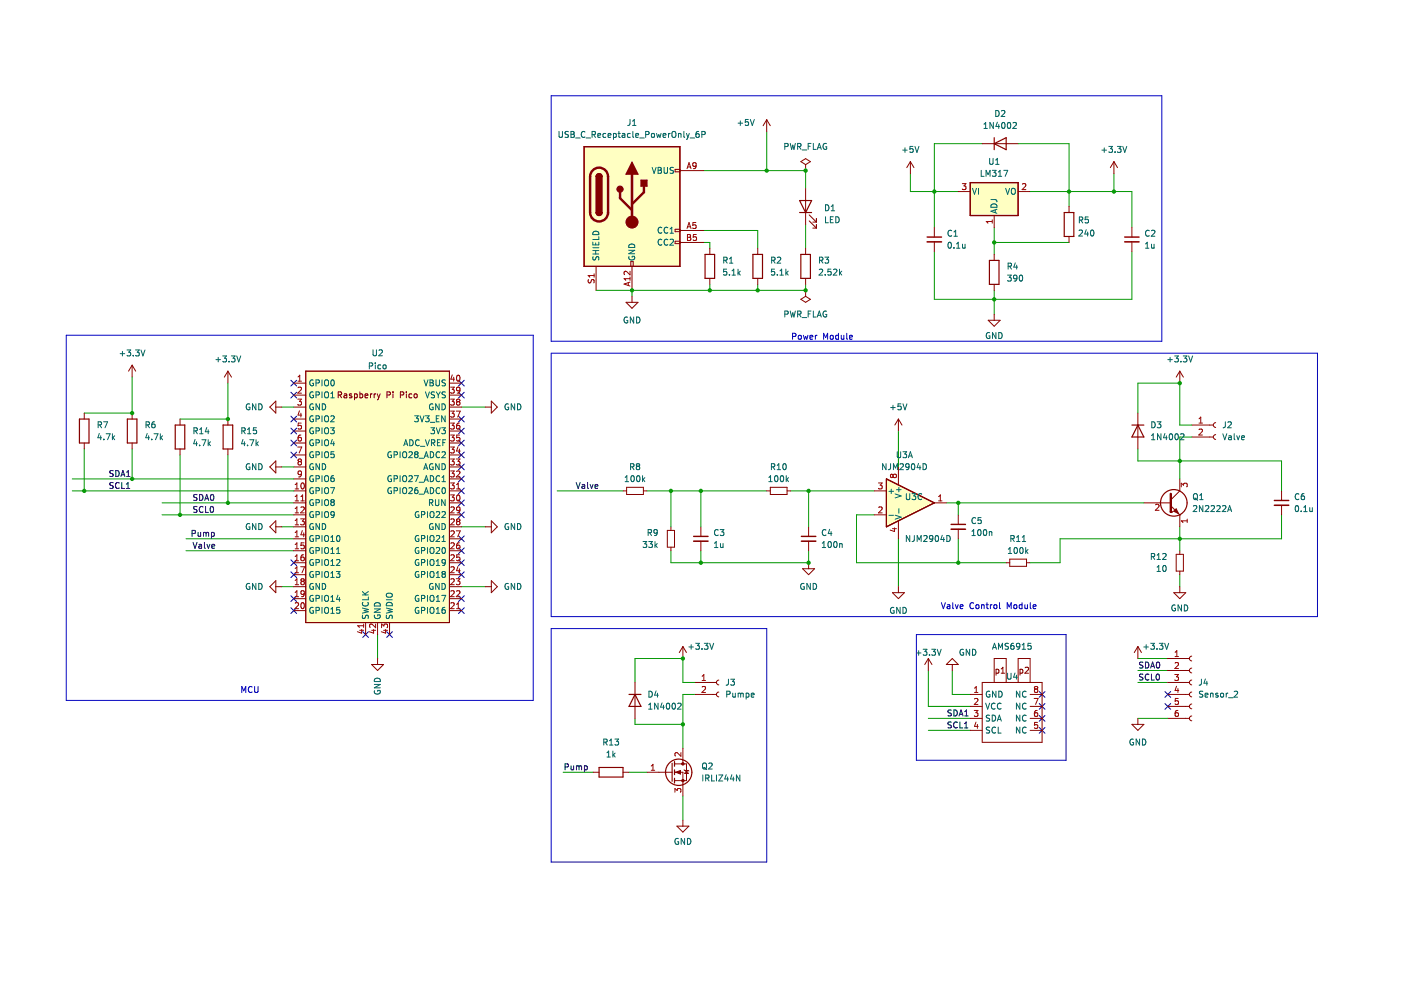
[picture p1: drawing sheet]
<svg xmlns="http://www.w3.org/2000/svg" width="297mm" height="210mm" viewBox="0 0 297 210" stroke-linecap="round" stroke-linejoin="round" font-family="sans-serif">
<path d="M123.8 31.1h20.4v25.4h-20.4z" fill-rule="evenodd" fill="#ffffc2"/>
<path d="M123.8 31.1h20.4v25.4h-20.4z" fill="none" stroke="#840000" stroke-width=".25"/>
<path d="M205.7 38.7h10.2v7h-10.2z" fill-rule="evenodd" fill="#ffffc2"/>
<path d="M205.7 38.7h10.2v7h-10.2z" fill="none" stroke="#840000" stroke-width=".25"/>
<path d="M187.9 101.5l10.2 5.1-10.2 5.1z" fill="#ffffc2"/>
<path d="M187.9 101.5l10.2 5.1-10.2 5.1z" fill="none" stroke="#840000" stroke-width=".25"/>
<path d="M64.8 78.7h30.5v53.3h-30.5z" fill-rule="evenodd" fill="#ffffc2"/>
<g fill="none" stroke="#840000" stroke-width=".21">
<path d="M64.8 78.7h30.5v53.3h-30.5zM132.1 104.1h.8M132.9 103.3h3.5v1.5h-3.5zM136.4 104.1h.8M141.5 112.5h1.5v3.5h-1.5zM142.2 111.7v.8M142.2 116v.8M134.6 144.7v7.6M125.7 163.7h1.3M132.1 163.7h1.3M139.7 163.7h2.8M143 163.7h1.8v2.6"/>
<path d="M143 162h2.5v3.5h-2.5M143.5 175.2h2.6l-1.3 1.2zM144.8 161.2v.8M144.8 173.9v1.3"/>
</g>
<g fill="none" stroke="#000084" stroke-width=".21">
<path d="M61.7 93.3l1.2 1.2M61.7 90.8l1.2 1.2M61.7 88.2l1.2 1.3M61.7 80.6l1.2 1.2M61.7 83.2l1.2 1.2M61.7 95.9l1.2 1.2M62.9 93.3l-1.2 1.2M62.9 90.8l-1.2 1.2M62.9 88.2l-1.2 1.3M62.9 80.6l-1.2 1.2M62.9 83.2l-1.2 1.2M62.9 95.9l-1.2 1.2"/>
<path d="M97.2 90.8l1.2 1.2M97.2 80.6l1.2 1.2M97.2 88.2l1.2 1.3M97.2 93.3l1.2 1.2M97.2 83.2l1.2 1.2M97.2 95.9l1.2 1.2M97.2 98.4l1.2 1.2M98.4 90.8l-1.2 1.2M98.4 80.6l-1.2 1.2M98.4 88.2l-1.2 1.3M98.4 93.3l-1.2 1.2M98.4 83.2l-1.2 1.2"/>
<path d="M98.4 95.9l-1.2 1.2M98.4 98.4l-1.2 1.2M61.7 118.7l1.2 1.2M62.9 118.7l-1.2 1.2M97.2 116.2l1.2 1.2M97.2 118.7l1.2 1.2M97.2 113.6l1.2 1.2M97.2 106l1.2 1.2M97.2 100.9l1.2 1.3M97.2 108.5l1.2 1.3M97.2 103.5l1.2 1.2M98.4 116.2l-1.2 1.2"/>
<path d="M98.4 118.7l-1.2 1.2M98.4 113.6l-1.2 1.2M98.4 106l-1.2 1.2M98.4 100.9l-1.2 1.3M98.4 108.5l-1.2 1.3M98.4 103.5l-1.2 1.2M61.7 126.3l1.2 1.2M61.7 128.9l1.2 1.2M61.7 121.2l1.2 1.3M62.9 126.3l-1.2 1.2M62.9 128.9l-1.2 1.2M62.9 121.2l-1.2 1.3"/>
<path d="M76.9 133.9l1.2 1.3M78.1 133.9l-1.2 1.3M82 133.9l1.2 1.3M83.2 133.9l-1.2 1.3M97.2 121.2l1.2 1.3M97.2 126.3l1.2 1.2M97.2 128.9l1.2 1.2M98.4 121.2l-1.2 1.3M98.4 126.3l-1.2 1.2M98.4 128.9l-1.2 1.2M220.3 151.7l1.3 1.2M220.3 146.6l1.3 1.2"/>
<path d="M220.3 154.2l1.3 1.3M220.3 149.2l1.3 1.2M221.6 151.7l-1.3 1.2M221.6 146.6l-1.3 1.2M221.6 154.2l-1.3 1.3M221.6 149.2l-1.3 1.2M247 146.6l1.2 1.2M247 149.2l1.2 1.2M248.2 146.6l-1.2 1.2M248.2 149.2l-1.2 1.2"/>
</g>
<g fill="none" stroke="#009600" stroke-width=".21">
<path d="M149.2 36.2h21.6v3.8M162.6 27.9v8.3M193 36.8v3.8h10.2M208.3 30.5h-10.2v17.7M215.9 30.5h10.8v13.3M236.2 36.8v3.8M149.2 51.4h1.3v1.3M149.2 48.9h11.5v3.8M170.8 47.6v5.1M198.1 53.3v10.2h41.9v-10.2M210.8 48.2v5.7M210.8 51.4h15.9"/>
<path d="M218.4 40.6h21.6v7.6M28 80v7.6h-10.1M134 61.6v1.2M150.5 60.3v1.3M160.7 60.3v1.3M170.8 60.3v1.3h-44.4M210.8 61.6v5M17.9 95.2v8.9M28 95.2v6.3M38.2 96.5v12.7M48.3 81.2v7.6h-10.1M48.3 96.5v10.1"/>
<path d="M59.7 86.3h2.6M59.7 99h2.6M97.8 86.3h5.1M190.5 91.4v7.6M241.3 87.6v-6.4h8.8v8.9h2.6M241.3 95.2v2.5h30.4v6.4M252.7 92.7h-2.6v8.8M15.3 104.1h47M15.3 101.5h47M34.4 106.6h27.9M34.4 109.2h27.9M39.4 114.2h22.9"/>
<path d="M39.4 116.8h22.9M59.7 111.7h2.6M97.8 111.7h5.1M118.1 104.1h14M137.2 104.1h25.4M142.2 104.1v7.6M142.2 116.8v2.5h29.2v-2.5M148.6 104.1v7.6M148.6 116.8v2.5M167.6 104.1h17.8M171.4 104.1v7.6M185.4 109.2h-3.8v10.1h31.7"/>
<path d="M190.5 114.2v10.2M200.6 106.6h41.9M203.2 106.6v2.6M203.2 114.2v5.1M250.1 111.7v5.1M271.7 109.2v5h-46.9v5.1h-6.4M59.7 124.4h2.6M80.1 134.5v5.1M97.8 124.4h5.1M241.3 139.6h6.3M250.1 121.9v2.5M134.6 144.7v-5.1h10.2v5.1h2.5"/>
<path d="M134.6 152.3v1.3h10.2M147.3 147.2h-2.5v11.5M196.8 154.9h8.9M196.8 142.2v7.6h8.9M196.8 152.3h8.9M201.9 142.2v5h3.8M241.3 152.3h6.3M241.3 144.7h6.3M241.3 142.2h6.3M119.4 163.7h6.3M133.4 163.7h3.8M144.8 168.8v5.1"/>
</g>
<g fill="none" stroke="#0000c2" stroke-width=".21">
<path d="M116.9 20.3h129.4v52h-129.4zM14.1 71.1h99v77.4h-99zM116.9 74.9h162.4v55.8h-162.4zM168 71.3h.6l.1-.5-.7-.1v1.2M169.3 71.2l.2-.1 .3 .1v.7l-.5-.1zM170.3 71.1l.3 .8 .2-.6 .3 .6 .2-.8M171.7 71.5l.6-.1v-.2l-.4-.1-.2 .2 .1 .6h.5M172.9 71.1v.8M173.2 71.1l-.3 .2M174.6 71.9v-1.2l.4 .9 .5-.9v1.2M176.1 71.2l.2-.1 .3 .1v.7l-.5-.1zM177.8 71.2l-.4-.1-.2 .2 .1 .6h.5"/>
<path d="M177.8 70.7v1.2M178.4 71.1v.8l.5-.1M178.9 71.1v.8M179.5 70.7v1.1l.2 .1M180.1 71.5l.6-.1v-.2l-.4-.1-.2 .2 .1 .6h.5M116.9 133.3h45.7v49.5h-45.7zM194.3 134.5h31.7v26.7h-31.7zM199.6 127.8l.4 1.3 .4-1.3M200.9 128.3h.4l.1 .8M201.4 128.5l-.6 .3 .2 .3 .4-.1M202 127.8v1.1l.2 .2M202.5 128.2l.4 .9 .3-.9"/>
<path d="M203.6 128.6l.6-.1-.1-.2-.3-.1-.2 .2v.6h.5M206.4 127.9a.56 .56 0 0 0-.8 .5 .56 .56 0 0 0 .8 .5M207 128.3l.1-.1 .4 .1-.1 .7-.4-.1zM208.1 128.3h.5l.1 .8M208.1 128.2v.9M209.1 128.2h.5M209.3 127.8v1.1l.3 .2M210 128.2v.9M210.3 128.2l-.3 .2M210.8 128.3l.3-.1 .3 .2v.4l-.3 .3-.4-.3zM211.9 127.8v1.1l.2 .2M213.5 129.1v-1.3l.5 .9 .4-.9v1.3"/>
<path d="M215 128.3l.2-.1 .3 .1v.7l-.5-.1zM216.7 128.3l-.4-.1-.2 .2 .1 .6h.5M216.7 127.8v1.3M217.3 128.2l.1 .8 .4-.1M217.8 128.2v.9M218.4 127.8v1.1l.2 .2M219 128.6l.7-.1-.1-.2-.4-.1-.2 .2 .1 .6h.5M51.3 146.8v-1.2l.4 .9 .4-.9v1.2M53.4 145.7a.56 .56 0 0 0-.8 .5 .56 .56 0 0 0 .8 .5M54 145.6v1l.2 .2h.4l.1-.2v-1"/>
</g>
<g fill="none" stroke="#0f0f0f" stroke-width=".21">
<path d="M24 99.8l-.7 .1v.3l.6 .3 .1 .3-.2 .2h-.5M24.5 99.8a.64 .64 0 0 1 .8 .6 .64 .64 0 0 1-.8 .6zM24 102.4h-.7v.4l.6 .2 .1 .3-.2 .3-.5-.1M25.3 102.4a.56 .56 0 0 0-.8 .5 .56 .56 0 0 0 .8 .5M25.6 101l.5-1.2 .4 1.2M25.8 100.7h.6M25.8 102.3v1.3h.6M26.8 103.6h.7M26.8 102.7l.3-.4v1.3M26.8 101h.8M26.8 100.1l.4-.3v1.2M40.7 113.1h.6l.1-.5-.7-.1v1.2"/>
<path d="M40.9 115l.4 1.3 .5-1.3M41.8 107.4l-.7 .1v.4l.6 .2 .1 .3-.3 .2h-.5M41.8 104.9l-.7 .1v.3l.6 .3 .1 .3-.3 .2-.5-.1M42 112.9l.1 .8 .4-.1M42.2 115.5h.5v.8M42.3 104.8a.64 .64 0 0 1 .7 .7 .64 .64 0 0 1-.7 .6zM42.5 112.9v.8M42.7 115.7l-.6 .3 .2 .3 .4-.1M43 107.5a.56 .56 0 0 0-.8 .5 .56 .56 0 0 0 .8 .5M43.1 113l.4-.1 .2 .2M43.1 112.9v.8M43.3 115v1.1l.2 .2"/>
<path d="M43.4 106.1l.4-1.3 .5 1.3M43.5 105.7h.6M43.6 107.4v1.2h.6M43.7 113.1l.2-.2h.3v.8M43.7 113.1v.6M43.9 115.4l.3 .9 .3-.9M44.7 107.5l.2-.1a.68 .68 0 0 1 .4 .6 .68 .68 0 0 1-.4 .6l-.3-.4zM44.7 105l.2-.2a.68 .68 0 0 1 .5 .7 .68 .68 0 0 1-.5 .6l-.3-.5zM44.8 112.9h.4l.2 .2-.1 .6h-.5M44.8 112.9v1.2M44.9 115.8l.6-.1v-.2l-.4-.1-.2 .2 .1 .6h.5M122.2 102.3l.4 1.3 .4-1.3"/>
<path d="M123.4 102.8h.5l.1 .8M124 103l-.6 .3 .2 .3 .4-.1M124.6 102.3v1.1l.2 .2M125.1 102.7l.3 .9 .3-.9M126.1 103.1l.7-.1-.1-.2-.4-.1-.2 .2 .1 .6h.5M201.7 153.1l-.7 .1v.4l.6 .2 .1 .3-.2 .2h-.5M201.7 150.6l-.7 .1v.3l.6 .3 .1 .3-.2 .2-.5-.1M202.2 150.5a.64 .64 0 0 1 .8 .7 .64 .64 0 0 1-.8 .6zM203 153.2a.56 .56 0 0 0-.8 .5 .56 .56 0 0 0 .8 .5M203.3 151.8l.5-1.3 .4 1.3M203.5 151.4h.6M203.5 153.1v1.2h.6"/>
<path d="M204.5 154.3h.7M204.5 153.4l.3-.3v1.2M204.5 150.9l.4-.4v1.3M204.5 151.8h.8M242.3 140.4l-.6 .1v.4l.5 .2 .1 .3-.2 .2h-.5M242.3 143h-.6v.4l.5 .2 .1 .3-.2 .3-.5-.1M242.9 140.4a.64 .64 0 0 1 .7 .6 .64 .64 0 0 1-.7 .6zM243.6 143a.56 .56 0 0 0-.8 .6 .56 .56 0 0 0 .8 .5M244 141.6l.4-1.2 .4 1.2M244.1 141.3h.6M244.1 142.9v1.3h.6M245.3 140.5l.2-.1a.68 .68 0 0 1 .4 .6 .68 .68 0 0 1-.4 .6l-.3-.4z"/>
<path d="M245.3 143l.1-.1a.68 .68 0 0 1 .4 .7 .68 .68 0 0 1-.4 .6 .84 .84 0 0 1-.1-1.2zM119.8 162.6h.6l.1-.5-.7-.1v1.2M121.1 162.4v.8l.5-.1M121.6 162.4v.8M122.2 162.5l.4-.1 .2 .2M122.2 162.4v.8M122.8 162.6l.1-.2h.3l.1 .8M122.8 162.6v.6M123.9 162.4h.4l.2 .2-.1 .6h-.5M123.9 162.4v1.2"/>
</g>
<g fill="none" stroke="#006464" stroke-width=".21">
<path d="M133.7 99l.6-.1 .1-.5-.7-.1v1.3M134 99l.4 .6M135.1 98.9l-.2-.3 .2-.3h.3l.2 .3-.2 .3M135.1 98.9l-.2 .2 .1 .4 .1 .1 .4-.1 .1-.2v-.2l-.2-.2M135.1 98.9h.3M132.5 102.1h.8M132.5 101.2l.4-.3v1.2M133.9 101l.2-.1a.68 .68 0 0 1 .4 .6 .68 .68 0 0 1-.4 .6l-.3-.5zM135.1 101l.2-.1a.68 .68 0 0 1 .4 .6 .68 .68 0 0 1-.4 .6l-.3-.5zM136.2 100.9v1.2M136.3 114.8h.8l-.4 .5 .4 .1v.6l-.2 .1-.6-.1M136.4 101.6l.3 .5"/>
<path d="M136.7 101.3l-.5 .5M137.4 112.9h.6l.1-.5-.7-.1v1.2M137.5 114.8h.8l-.4 .5 .4 .1v.6l-.2 .1-.6-.1M137.7 112.9l.4 .6M138.9 114.8v1.3M139 115.6l.4 .5M139.4 115.2l-.5 .5M139.4 112.8l-.3 .3-.3-.1-.1-.6 .4-.1 .3 .2-.1 .7-.2 .3h-.3M128 157.4l.6-.1 .1-.5-.7-.1v1.3M128.3 157.4l.4 .6M128.7 159.6l.3-.4v1.3M129.2 158h.7"/>
<path d="M129.2 157.1l.4-.4v1.3M129.9 159.2v1.3M130.4 156.7h.8l-.5 .5 .4 .1v.5l-.2 .2-.5-.2M130.4 159.7l-.5 .4M137.5 150.4h.7M137.5 149.4l.4-.3v1.3M137.6 146.5a.64 .64 0 0 1 .7 .7 .64 .64 0 0 1-.7 .6zM139.1 146.5l-.3 .9h.8M139.4 147v.8M139.5 149.1v1.3l-.7-1.3v1.3M140.4 149l-.3 .9h.7M140.7 149.5v.9"/>
<path d="M141.5 149.1h.1a.68 .68 0 0 1 .4 .6 .68 .68 0 0 1-.4 .7 .84 .84 0 0 1-.1-1.3zM142.7 149.1h.1a.68 .68 0 0 1 .4 .6 .68 .68 0 0 1-.4 .7 .84 .84 0 0 1-.1-1.3zM143.7 149.2l.5-.1 .2 .3-.8 1h.8M128.7 160.5h.7M130.1 160l.3 .5M143.8 177.8a.58 .58 0 0 0-.7 .6 .58 .58 0 0 0 .8 .5v-.4h-.3M145.1 177.8v1.2l-.7-1.2v1.2M145.8 177.8a.64 .64 0 0 1 .7 .6 .64 .64 0 0 1-.7 .6z"/>
</g>
<path d="M133.4 147.2h2.5M134.6 147.2l1.3 2.6h-2.5zM127 162.7h5.1v2.1h-5.1zM142.5 161.8v3.8M143 161.5v1M143 163.2v1M143 165v1" fill="none" stroke="#840000" stroke-width=".25"/>
<path d="M143.3 163.7l1-.3v.7z" fill="#840000"/>
<path d="M143.3 163.7l1-.3v.7zM145 163.2l1.1 .3M145.5 163.4l.4 .6h-.7z" fill="none" stroke="#840000" stroke-width=".21"/>
<circle cx="143.9" cy="163.7" r="2.79" fill="none" stroke="#840000" stroke-width=".25"/>
<circle cx="144.8" cy="165.5" r=".25" fill="#840000"/>
<circle cx="144.8" cy="165.5" r=".25" fill="none" stroke="#840000" stroke-width=".21"/>
<circle cx="144.8" cy="162" r=".25" fill="#840000"/>
<g fill="none" stroke="#840000" stroke-width=".21">
<path d="M143.1 35.9h1.1v.5h-1.1zM162.6 25.4l-.8 1.3M162.6 25.4v2.5M162.6 25.4l.7 1.3M133.7 55.5h.6v1h-.6zM143.1 48.6h1.1v.5h-1.1zM143.1 51.2h1.1v.5h-1.1zM150.5 52.7v1.2M150.5 59v1.3M160.7 52.7v1.2M160.7 59v1.3M144.8 158.7v2.5"/>
<path d="M137.2 163.7h2.5M144.8 166.3v2.5"/>
<circle cx="144.8" cy="162" r=".25"/>
</g>
<path d="M144.4 159.6v.8l-.9-.8-.4 .2 .1 .5M138.1 163.3h.7M138.1 162.4l.3-.3v1.2M143.1 168v-.8l.5 .4 .1-.4h.5l.2 .2-.2 .6" fill="none" stroke="#a90000" stroke-width=".21"/>
<g fill="none" stroke="#006464" stroke-width=".21">
<path d="M156.5 26.1h.9M157 25.6v1M158.7 25.3h-.6l-.1 .6h.6l.1 .6-.2 .1-.5-.1M159.1 25.3l.4 1.3 .4-1.3M153.4 55.2l.7-.1v-.5l-.7-.1v1.3M153.8 55.2l.4 .6M154.1 57.1h-.7v.6l.6-.1 .1 .6-.2 .1-.5-.1M154.7 58.2v.1M154.7 55.8h.7M154.7 54.9l.3-.4v1.3M155.2 58.3h.7M155.2 57.4l.4-.3v1.2"/>
<path d="M156.5 57.1v1.2M156.6 57.8l.4 .5M157 57.5l-.5 .5M163.6 55.2l.6-.1 .1-.5-.7-.1v1.3M163.9 55.2l.4 .6M164.2 57.1h-.6l-.1 .6 .6-.1 .1 .6-.2 .1-.5-.1M164.8 58.2v.1M164.8 54.6l.5-.1 .2 .4-.7 .9h.7M165.4 58.3h.7M165.4 57.4l.3-.3v1.2M166.6 57.1v1.2M166.7 57.8l.4 .5"/>
<path d="M167.1 57.5l-.5 .5M149 164.3v1.3M149.1 161.8h.1a.43 .43 0 0 1 .6 .4v.4a.42 .42 0 0 1-.4 .5 .42 .42 0 0 1-.5-.5zM149.2 162.7l.7 .5M149.6 165l.6-.1 .1-.5-.7-.1v1.3M149.9 165l.4 .6M150.3 161.9l.5-.1 .2 .3-.8 .9h.8M150.9 164.3v1.3h.6M151.9 164.3v1.3M152.4 164.3h.8l-.8 1.3h.8M154 164.3l-.3 .9h.7M154.3 164.7v.9"/>
<path d="M155.2 164.3l-.3 .9h.8M155.5 164.7v.9M156.9 164.3v1.3l-.8-1.3v1.3"/>
</g>
<path d="M123.8 31.1h20.4v25.4h-20.4zM126.4 45.1a.63 .63 0 0 0 .6 .6 .63 .63 0 0 0 .7-.6M149.5 53.9h2v5.1h-2zM159.6 53.9h2.1v5.1h-2.1z" fill="none" stroke="#840000" stroke-width=".25"/>
<path d="M125.1 45.1a1.9 1.9 0 0 0 1.9 1.9 1.9 1.9 0 0 0 1.9-1.9" fill="none" stroke="#840000" stroke-width=".51"/>
<path d="M126.4 45.1h1.3a.63 .63 0 0 1-.7 .6 .63 .63 0 0 1-.6-.6z" fill-rule="evenodd" fill="#840000"/>
<path d="M126.4 45.1a.63 .63 0 0 0 .6 .6 .63 .63 0 0 0 .7-.6" fill="none" stroke="#840000" stroke-width=".25"/>
<path d="M126.4 37.4h1.3v7.7h-1.3z" fill-rule="evenodd" fill="#840000"/>
<path d="M126.4 37.4a.63 .63 0 0 1 .6-.6 .63 .63 0 0 1 .7 .6M126.4 37.4v7.7h1.3v-7.7M126.4 37.4h1.3" fill="none" stroke="#840000" stroke-width=".25"/>
<path d="M126.6 37a.63 .63 0 0 1 .7-.1 .63 .63 0 0 1 .4 .5h-1.3z" fill-rule="evenodd" fill="#840000"/>
<path d="M126.4 37.4a.63 .63 0 0 1 .6-.6 .63 .63 0 0 1 .7 .6" fill="none" stroke="#840000" stroke-width=".25"/>
<path d="M125.1 37.4a1.9 1.9 0 0 1 1.9-1.9 1.9 1.9 0 0 1 1.9 1.9" fill="none" stroke="#840000" stroke-width=".51"/>
<circle cx="131.5" cy="40.1" r=".63" fill="#840000"/>
<circle cx="131.5" cy="40.1" r=".63" fill="none" stroke="#840000" stroke-width=".25"/>
<circle cx="134" cy="47.1" r="1.27" fill="#840000"/>
<circle cx="134" cy="47.1" r="1.27" fill="none" stroke="#840000" stroke-width=".21"/>
<path d="M125.1 37.4v7.7M128.9 37.4v7.7M134 36.9v10.2M136.5 39.5v1.2l-2.5 2.6M131.5 40.7v1.3l2.5 2.6" fill="none" stroke="#840000" stroke-width=".51"/>
<path d="M134 34.4l1.3 2.5h-2.6z" fill="#840000"/>
<path d="M134 34.4l1.3 2.5h-2.6z" fill="none" stroke="#840000" stroke-width=".25"/>
<path d="M135.9 38.2h1.3v1.3h-1.3z" fill-rule="evenodd" fill="#840000"/>
<path d="M135.9 38.2h1.3v1.3h-1.3zM205.7 38.7h10.2v7h-10.2zM210.8 29.2v2.5M210.8 30.5l2.5-1.3v2.5zM169.5 45.1h2.6M169.5 42.5h2.6l-1.3 2.6zM169.8 53.9h2v5.1h-2zM209.8 55.2h2v5.1h-2zM225.6 45.1h2.1v5h-2.1zM240 90.1h2.5M241.3 90.1l1.2 2.6h-2.5z" fill="none" stroke="#840000" stroke-width=".25"/>
<g fill="none" stroke="#840000" stroke-width=".21">
<path d="M144.2 36.2h5M169.8 34.3l1-.7 1 .7-1 .6zM170.8 36.2h.1M170.8 34.9v1.3M170.8 40v7.6M193 34.3l-.7 1.2M193 34.3v2.5M193 34.3l.8 1.2M208.3 30.5h7.6M236.2 34.3l-.8 1.2M236.2 34.3v2.5M236.2 34.3l.7 1.2"/>
<path d="M126.4 56.5v5.1M134 56.5v5.1M144.2 48.9h5M144.2 51.4h5M170.8 52.7v1.2M170.8 59v1.3M171.6 46.8l1.5 1.6M171.6 45.6l1.5 1.5M172.3 48.4h.8M172.3 47.1h.8M173.1 46.3v.8M173.1 47.6v.8"/>
<path d="M198.1 48.2v2.1M198.1 51.3v2M203.2 40.6h2.5M210.8 45.7v2.5M210.8 53.9v1.3M215.9 40.6h2.5M226.7 43.8v1.3M226.7 50.1v1.3M240 48.2v2.1M240 51.3v2M132.7 64.1h2.6l-1.3 1.3zM134 62.8v1.3"/>
<path d="M169.8 63.5l1-.7 1 .7-1 .6zM170.8 61.6h.1M170.8 61.6v1.2M209.5 67.9h2.6l-1.3 1.3zM210.8 60.3v1.3M210.8 66.6v1.3M250.1 78.7l-.7 1.3M250.1 78.7v2.5M250.1 78.7l.8 1.3M190.5 88.8l-.8 1.3M190.5 88.8v2.6M190.5 88.8l.7 1.3"/>
<path d="M241.3 87.6v7.6M203.2 109.2v2M203.2 112.2v2M213.3 119.3h.8M214.1 118.6h3.5v1.5h-3.5zM217.6 119.3h.8M248.2 107.3l1.9 1.9M250.1 109.2h.1M250.1 104.1l-1.9 1.9M271.7 104.1v2M271.7 107.1v2.1"/>
</g>
<g fill="none" stroke="#006464" stroke-width=".21">
<path d="M118.5 27.9v1l.3 .2h.3l.1-.2v-1M120.5 27.9l-.6 .1v.4l.5 .2 .1 .3-.2 .2h-.5M121.1 27.9h.4l.2 .2-.2 .4 .2 .1 .1 .3-.3 .2h-.4zM121.1 28.5h.4M122 29.3h1M124 28a.56 .56 0 0 0-.8 .5 .56 .56 0 0 0 .8 .5M124.3 29.3h.9M125.5 28.5h.6l.1-.5-.7-.1v1.2M125.8 28.5l.5 .6M126.7 28.7l.6-.1v-.2l-.4-.1-.2 .2 .1 .6h.5M128.4 28.4l-.3-.1-.3 .2 .2 .6h.4M128.9 28.7l.6-.1v-.2l-.4-.1-.2 .2 .1 .6h.5"/>
<path d="M130.1 28.4l.3-.1 .3 .2-.1 .6h-.5M130.1 28.3v1.3M131 28.3h.5M131.2 27.9v1.1l.3 .1M131.9 28.4h.5l.1 .7M132.5 28.6l-.6 .2 .2 .3h.4M133.6 25.3l-.1 1.1-.4 .2M133.6 28.4l-.3-.1-.3 .2 .2 .6h.4M134.1 26.6h.7M134.1 25.7l.4-.4v1.3M134.2 27.9v1.1l.2 .1M134.8 28.7l.6-.1-.1-.2-.3-.1-.2 .2v.6h.5"/>
<path d="M135.6 29.3h1M136.9 28.5h.6l.1-.5-.7-.1v1.2M138.2 28.4l.1-.1 .4 .1v.7l-.5-.1zM138.3 35.5l.4 1.3 .4-1.3M139.2 28.3l.2 .8 .3-.6 .2 .6 .3-.8M139.5 35.5h.5l.2 .2-.2 .4 .2 .1 .1 .3-.3 .3h-.5zM139.5 36.1h.5M140.6 28.7l.6-.1-.1-.2-.3-.1-.2 .2v.6h.5M140.8 35.5v1l.2 .3 .4-.1 .1-.2v-1M141.7 28.3v.8M142.1 28.3l-.4 .2M142.5 28.1l.3-.2a.43 .43 0 0 1 .5 .4v.4a.42 .42 0 0 1-.4 .5 .42 .42 0 0 1-.4-.5z"/>
<path d="M142.8 35.5l-.7 .1v.4l.6 .2 .1 .3-.2 .3-.5-.1M143.8 28.4h.5l.1 .7M143.8 28.3v.8M145 27.9v1.1l.2 .1M145.5 28.3l.3 .8M145.8 29.1l-.3 .5M146.1 28.3l-.3 .8M146.3 29.3h1M148.1 27.9h-.3l-.2 .3-.1 .7 .3 .2 .4-.1-.1-.6h-.3l-.3 .2M148.8 28.5h.6l.1-.5-.7-.1v1.2M166.4 31.1l.6-.1 .1-.5-.7-.1v1.3M167.5 30.4l.3 1.3 .3-.9 .2 .9 .3-1.3"/>
<path d="M169.1 31.1l.6-.1 .1-.5-.7-.1v1.3M169.4 31.1l.4 .6M170.1 31.8h.9M171.4 31h.4M172 30.4h-.6v1.3M172.4 30.4v1.3h.6M173.3 31.7l.4-1.3 .4 1.3M173.4 31.3h.6M175.2 30.5a.58 .58 0 0 0-.7 .6 .58 .58 0 0 0 .8 .5v-.5h-.3M191.4 31.8h1M191.9 31.3v1M193.6 31h-.6l-.1 .6h.6l.1 .6-.2 .1-.5-.1"/>
<path d="M194 31l.4 1.3 .4-1.3M206.2 39.9l.4 1.3 .4-1.3M207.5 39.9v1.3M208 36.1v1.3h.6M208.6 27.2h.7M208.6 26.3l.4-.3v1.2M209.1 37.4v-1.3l.4 .9 .4-.9v1.3M209.8 33.6v1l.3 .2h.3l.1-.2v-1M210.4 36.1h.8l-.4 .5 .3 .1v.6l-.2 .1-.5-.1M210.6 26v1.2l-.7-1.2v1.2M211.1 34.8h.7M211.1 33.9l.4-.3v1.2"/>
<path d="M211.1 23.4a.64 .64 0 0 1 .8 .7 .64 .64 0 0 1-.8 .6zM211.5 25.9l-.3 .9h.7M211.7 37.4h.7M211.7 36.5l.3-.4v1.3M211.8 26.4v.8M212.3 23.5l.5-.1 .3 .4-.8 .9h.8M212.5 26.1l.2-.1a.68 .68 0 0 1 .4 .6 .68 .68 0 0 1-.4 .6l-.3-.4zM212.8 36.1h.9l-.6 1.3M213.2 39.9l.4 1.3 .5-1.3M213.7 26.1l.2-.1a.68 .68 0 0 1 .4 .6 .68 .68 0 0 1-.4 .6l-.3-.4zM214.8 26.1l.5-.1 .2 .3-.8 .9h.8M233.6 31.8h1"/>
<path d="M234.1 31.3v1M235.1 31h.8l-.5 .5 .4 .1v.6l-.2 .1-.5-.1M236.4 32.2v.1M236.9 31h.8l-.4 .5 .3 .1v.6l-.2 .1-.5-.1M238 31l.5 1.3 .4-1.3M125.7 51.3v.6h1.3v-.6M125.7 53.9h1.3M125.7 53.1h1.3M125.7 52.5h1.3M125.8 54.4v.7h.4l.2-.6 .3-.1 .3 .2-.1 .5M125.8 49.3a.68 .68 0 0 1 .7-.2 .68 .68 0 0 1 .5 .6h-1.3zM126.3 51.5v.4"/>
<path d="M126.3 53.1v.8M127 50.2v.6h-1.3M133.3 53.1h1.3l-1.3 .7h1.3M133.4 54.4a.58 .58 0 0 0 .6 .7 .58 .58 0 0 0 .5-.8h-.5v.3M133.5 51.9a.66 .66 0 0 1 .7-.1 .66 .66 0 0 1 .4 .7h-1.3zM140.3 48.3a.56 .56 0 0 0-.8 .5 .56 .56 0 0 0 .8 .5M140.3 50.8a.56 .56 0 0 0-.8 .6 .56 .56 0 0 0 .8 .5M141.6 48.3a.56 .56 0 0 0-.8 .5 .56 .56 0 0 0 .8 .5M141.6 50.8a.56 .56 0 0 0-.8 .6 .56 .56 0 0 0 .8 .5M142.1 49.4h.7M142.1 48.5l.3-.3v1.2M142.1 50.8l.5-.1 .2 .4-.8 .9h.8"/>
<path d="M173.7 57.2l.5-.1 .2 .3-.8 .9h.8M173.8 55.2l.6-.1v-.5l-.6-.1v1.3M174.1 55.2l.4 .6M174.9 54.5h.8l-.4 .5 .3 .1v.6l-.1 .1-.6-.1M175 58.2v.1M175 43.4a.64 .64 0 0 1 .8 .7 .64 .64 0 0 1-.8 .6zM175 46v1.2h.6M176.1 46.6h.4M176.2 57.1h-.6l-.1 .6 .6-.1 .1 .6-.2 .1-.5-.1M176.2 44.7h.8M176.2 43.8l.4-.4v1.3M176.7 46h-.6v1.2h.6"/>
<path d="M176.7 57.2l.5-.1 .2 .3-.7 .9h.7M177.2 46a.64 .64 0 0 1 .7 .6 .64 .64 0 0 1-.7 .6zM178 57.1v1.2M178.1 57.8l.4 .5M178.5 57.5l-.5 .5M201.1 51.5l.2-.1a.68 .68 0 0 1 .4 .6 .68 .68 0 0 1-.4 .6l-.3-.5zM201.8 48.9a.56 .56 0 0 0-.8 .6 .56 .56 0 0 0 .8 .5M202.3 52.5v.1M202.3 50.1h.7M202.3 49.2l.3-.4v1.3M202.8 52.6h.7M202.8 51.7l.4-.3v1.2"/>
<path d="M204.1 51.8v.8l.5-.1M204.6 51.8v.8M210.1 42.3l1.1 .1 .2 .4M210.2 43.5a.68 .68 0 0 1 .7-.2 .68 .68 0 0 1 .5 .6h-1.3zM211 44.5v.6M211.4 44.4l-1.3 .4 1.3 .4M213.6 58.3h.8l-.4 .5 .3 .1v.6l-.1 .1-.6-.1M213.7 56.5l.6-.1 .1-.5-.7-.1v1.3M214 56.5l.5 .6M214.5 40.1l.2-.2a.43 .43 0 0 1 .6 .5v.4a.42 .42 0 0 1-.5 .4 .42 .42 0 0 1-.4-.4zM215.3 55.7l-.4 .9h.8M215.6 56.2v.9"/>
<path d="M215.6 58.9l-.2 .2h-.4l-.1-.6 .5-.2 .2 .3v.7l-.2 .2-.4 .1M216.2 58.5l.2-.2a.68 .68 0 0 1 .4 .7 .68 .68 0 0 1-.4 .6l-.3-.5zM228.8 48.9l.5-.1 .2 .3-.8 .9h.8M228.8 46.7l.6-.1 .1-.5-.7-.1v1.3M229.1 46.7l.5 .6M230.3 48.7l-.3 .9h.8M230.6 49.2v.8M230.7 46h-.6v.6l.6-.1v.6l-.2 .2-.4-.2M231.3 48.9l.2-.1a.68 .68 0 0 1 .4 .6 .68 .68 0 0 1-.4 .6l-.3-.4zM242.9 52.6h.7M242.9 51.7l.3-.3v1.2M243.7 48.9a.56 .56 0 0 0-.8 .6 .56 .56 0 0 0 .8 .5"/>
<path d="M244.1 51.8l.1 .8 .5-.1M244.1 48.9l.5-.1 .3 .4-.8 .9h.8M244.7 51.8v.8M133 67.3a.58 .58 0 0 0-.7 .6 .58 .58 0 0 0 .8 .5v-.5h-.3M134.4 67.2v1.3l-.8-1.3v1.3M135 67.2a.64 .64 0 0 1 .7 .7 .64 .64 0 0 1-.7 .6zM166.4 66.6h.6l.1-.5-.7-.2v1.3M167.5 65.9l.3 1.3 .3-.9 .2 .9 .3-1.3M169.1 66.6h.6l.1-.5-.7-.2v1.3M169.4 66.6l.4 .6M170.1 67.3h.9M171.4 66.6h.4"/>
<path d="M172 65.9h-.6v1.3M172.4 65.9v1.3h.6M173.3 67.2l.4-1.3 .4 1.3M173.4 66.9h.6M175.2 66a.58 .58 0 0 0-.7 .6 .58 .58 0 0 0 .8 .5v-.4h-.3M209.8 70.6a.58 .58 0 0 0-.7 .6 .58 .58 0 0 0 .8 .5v-.5h-.3M211.2 70.5v1.3l-.8-1.3v1.3M211.8 70.5a.64 .64 0 0 1 .7 .6 .64 .64 0 0 1-.7 .7zM247.6 76.3h1M248.1 75.8v.9M249 75.5h.8l-.4 .5 .4 .1v.5l-.2 .1-.6-.1M250.4 76.6v.1"/>
<path d="M250.9 75.5h.7l-.4 .5 .4 .1v.5l-.2 .1-.5-.1M252 75.5l.4 1.2 .5-1.2M188.8 86.4h1M189.3 85.9v1M191 85.6h-.6v.6h.6v.6l-.2 .1-.4-.1M191.4 85.6l.5 1.3 .4-1.3M244.1 93.2h.8M244.1 92.3l.4-.3v1.2M244.2 89.4a.64 .64 0 0 1 .7 .7 .64 .64 0 0 1-.7 .6zM245.4 89.4h.7l-.4 .5 .4 .1v.6l-.2 .1-.5-.1M246.1 92v1.2l-.7-1.2v1.2M247 91.9l-.3 .9h.8"/>
<path d="M247.3 92.4v.8M248.1 92h.1a.68 .68 0 0 1 .4 .6 .68 .68 0 0 1-.4 .6 .84 .84 0 0 1-.1-1.2zM249.2 92.1l.2-.1a.68 .68 0 0 1 .4 .6 .68 .68 0 0 1-.4 .6l-.3-.4zM250.3 92.1l.5-.1 .2 .3-.8 .9h.8M206.1 113.6h.7M206.1 112.6l.3-.3v1.3M206.9 109.9a.56 .56 0 0 0-.8 .5 .56 .56 0 0 0 .8 .5M207.4 112.4l.2-.1a.68 .68 0 0 1 .4 .6 .68 .68 0 0 1-.4 .7l-.3-.5zM208 109.7h-.6l-.1 .6h.6l.1 .6-.2 .1-.5-.1M208.6 112.4l.2-.1a.68 .68 0 0 1 .4 .6 .68 .68 0 0 1-.4 .7l-.3-.5zM209.8 112.7v.9M209.8 112.8h.4l.1 .8"/>
<path d="M213.8 117.4h.7M213.8 116.4l.3-.3v1.3M214.3 114.2l.6-.1 .1-.4-.7-.2v1.3M214.6 114.2l.5 .6M215.1 116.2l.2-.1a.68 .68 0 0 1 .4 .6 .68 .68 0 0 1-.4 .7l-.3-.5zM215.5 114.8h.8M215.5 113.9l.4-.4v1.3M216.3 116.2l.2-.1a.68 .68 0 0 1 .4 .6 .68 .68 0 0 1-.4 .7l-.3-.5zM216.7 114.8h.8M216.7 113.9l.4-.4v1.3M217.5 116.1v1.3M217.6 116.9l.4 .5"/>
<path d="M218 116.5l-.5 .5M274.7 107.3l.2-.1a.68 .68 0 0 1 .4 .6 .68 .68 0 0 1-.4 .7l-.3-.5zM275.4 104.8a.56 .56 0 0 0-.8 .5 .56 .56 0 0 0 .8 .5M275.9 108.4v.1M276.4 108.5h.7M276.4 107.6l.4-.4v1.3M276.5 104.7h-.4l-.2 .3v.7l.2 .2 .4-.1v-.6h-.4l-.2 .2M277.7 107.6v.8h.5M278.2 107.6v.9"/>
</g>
<g fill="none" stroke="#a90000" stroke-width=".21">
<path d="M145.7 35.8l.4-1.3 .4 1.3M145.8 35.4h.6M147.6 35l-.2 .3-.4-.1-.1-.6 .5-.1 .2 .2-.1 .8-.1 .2-.4 .1M204 38.9h.8l-.4 .5 .3 .1v.6l-.1 .1-.6-.1M216.8 39.1l.5-.2 .2 .4-.8 .9h.8M124.8 59.3v.6h.4l.2-.5 .3-.1 .3 .2-.1 .5M126 58.1v.7M126 58.4h-1.3l.4 .4M133.2 59.9v.6M133.6 59.8l-1.3 .4 1.3 .5M133.6 57.5v.8l-.9-.8-.4 .3 .1 .4M133.6 58.7v.7"/>
<path d="M133.6 59.1h-1.3l.4 .3M145.7 48.5l.4-1.3 .4 1.3M145.8 49.7h.4l.2 .3-.2 .3 .2 .1 .1 .3-.3 .3h-.4zM145.8 50.3h.4M145.8 48.1h.6M147.5 47.2h-.6v.6l.6-.1v.6l-.1 .2-.5-.2M147.6 49.7h-.6v.6h.6v.6l-.2 .1-.4-.1M210.4 46.6v.7M210.4 47h-1.3l.4 .3"/>
</g>
<path d="M196.6 51.3h3M238.5 51.3h3M201.7 112.2h3M270.2 107.1h3" fill="none" stroke="#840000" stroke-width=".33"/>
<path d="M196.6 50.3h3M238.5 50.3h3M201.7 111.2h3M270.2 106.1h3" fill="none" stroke="#840000" stroke-width=".3"/>
<path d="M248.2 104.7v3.8" fill="none" stroke="#840000" stroke-width=".51"/>
<circle cx="248.2" cy="108.5" r=".25" fill="#840000"/>
<path d="M248.9 108.4l.5-.5 .5 1z" fill-rule="evenodd" fill="#840000"/>
<g fill="none" stroke="#840000" stroke-width=".21">
<path d="M28 77.4v2.6M28 77.4l-.7 1.3M28 77.4l.8 1.3M48.3 78.7v2.5M48.3 78.7l-.7 1.3M48.3 78.7l.8 1.3M64.8 78.7h30.5v53.3h-30.5zM17.9 87.6v1.2M17.9 93.9v1.3M28 87.6v1.2M28 93.9v1.3M38.2 88.8v1.3"/>
<path d="M38.2 95.2v1.3M48.3 88.8v1.3M48.3 95.2v1.3M58.5 86.3h1.2M58.5 85v2.6l-1.3-1.3zM58.5 97.7v2.6l-1.3-1.3zM58.5 99h1.2M62.3 86.3h2.5M62.3 99h2.5M62.3 83.8h2.5M62.3 81.2h2.5M62.3 96.5h2.5"/>
<path d="M62.3 93.9h2.5M62.3 91.4h2.5M62.3 88.8h2.5M71.7 83.7h.6l.1-.5-.7-.1v1.3M72 83.7l.4 .7M73 83.6h.5v.8M73.5 83.8l-.6 .2 .2 .4 .4-.1M74.6 83.6l-.3-.1-.2 .2v.2l.5 .1v.3h-.5M75.2 83.6l.3-.1 .3 .2-.2 .6h-.4M75.2 83.5v1.3M76.3 83.6l.4-.1 .2 .2-.1 .6h-.5M76.3 83.1v1.3"/>
<path d="M77.4 83.9l.6-.1-.1-.2-.3-.1-.2 .2 .1 .6h.4M78.5 83.5v.9M78.9 83.5l-.4 .2M79.3 83.5v.9M79.7 83.5l-.4 .2M80 83.5l.3 .9M80.3 84.4l-.3 .4M80.6 83.5l-.3 .9M82 83.7h.7v-.5l-.7-.1v1.3M83.3 83.1v.1M83.3 83.5v.9M84.9 83.7h.6l.1-.5-.7-.1v1.3"/>
<path d="M86.2 83.1v.1M86.2 83.5v.9M87.3 83.6l-.4-.1-.2 .2 .1 .6h.5M87.8 83.6l.2-.1 .4 .1-.1 .7-.5-.1zM95.3 86.3h2.5M95.3 99h2.5M95.3 83.8h2.5M95.3 81.2h2.5M95.3 96.5h2.5M95.3 93.9h2.5M95.3 91.4h2.5M95.3 88.8h2.5"/>
<path d="M102.9 86.3h1.3M104.2 85l1.2 1.3-1.2 1.3zM190.5 99v3.8M252.7 92.7h4.5M252.7 90.1h4.5M257.8 92.1a.51 .51 0 0 0-.6 .6 .51 .51 0 0 0 .6 .5M257.8 89.6a.51 .51 0 0 0-.6 .5 .51 .51 0 0 0 .6 .5M58.5 110.4v2.6l-1.3-1.3zM58.5 111.7h1.2M62.3 106.6h2.5M62.3 109.2h2.5M62.3 104.1h2.5"/>
<path d="M62.3 111.7h2.5M62.3 114.2h2.5M62.3 116.8h2.5M62.3 119.3h2.5M62.3 101.5h2.5M95.3 106.6h2.5M95.3 109.2h2.5M95.3 104.1h2.5M95.3 111.7h2.5M95.3 114.2h2.5M95.3 116.8h2.5M95.3 119.3h2.5"/>
<path d="M95.3 101.5h2.5M102.9 111.7h1.3M104.2 110.4l1.2 1.3-1.2 1.3zM148.6 111.7v2M148.6 114.7v2.1M162.6 104.1h.7M163.3 103.3h3.6v1.5h-3.6zM166.9 104.1h.7M171.4 111.7v2M171.4 114.7v2.1M171.4 119.3v1.3M185.4 109.2h2.5"/>
<path d="M185.4 104.1h2.5M190.5 110.4v3.8M198.1 106.6h2.5M242.5 106.6h5.7M248.9 108.4h.1M249.4 107.9l.5 1-1-.5zM249.4 117.5h1.5v3.6h-1.5zM250.1 101.5v2.6M250.1 109.2v2.5M250.1 116.8v.7M58.5 123.1v2.6l-1.3-1.3zM58.5 124.4h1.2"/>
<path d="M62.3 124.4h2.5M62.3 121.9h2.5M62.3 126.9h2.5M62.3 129.5h2.5M77.5 132v2.5M80.1 132v2.5M80.1 139.6v1.3M82.6 132v2.5M95.3 124.4h2.5M95.3 121.9h2.5M95.3 126.9h2.5M95.3 129.5h2.5"/>
<path d="M102.9 124.4h1.3M104.2 123.1l1.2 1.3-1.2 1.3zM144.8 137.1l-.8 1.3M144.8 137.1v2.5M144.8 137.1l.7 1.3M170.2 120.6h2.5l-1.3 1.3zM189.2 125.7h2.5l-1.2 1.2zM190.5 124.4v1.3M196.8 139.6l-.7 1.3M196.8 139.6v2.6M196.8 139.6l.8 1.3M201.9 139.6l1.3 1.3h-2.6z"/>
<path d="M241.3 137.1l-.8 1.3M241.3 137.1v2.5M241.3 137.1l.7 1.3M247.6 139.6h4.6M248.9 125.7h2.5l-1.3 1.2zM250.1 121.1v.8M250.1 124.4v1.3M252.7 139.1a.51 .51 0 0 0-.5 .5 .51 .51 0 0 0 .5 .5M78.8 140.9h2.5l-1.2 1.3zM147.3 147.2h4.6M147.3 144.7h4.6M152.4 146.7a.51 .51 0 0 0-.5 .5 .51 .51 0 0 0 .5 .5"/>
<path d="M152.4 144.2a.51 .51 0 0 0-.5 .5 .51 .51 0 0 0 .5 .5M201.9 140.9v1.3M205.7 147.2h2.6M205.7 152.3h2.6M205.7 149.8h2.6M205.7 154.9h2.6M208.3 144.7h12.6v12.7h-12.6zM210.8 144.7v-5.1h2.5v5.1M211.2 141.9v1.3M211.2 142l.3-.1 .3 .2-.1 .6h-.5M212.3 142.7h.7M212.3 141.8l.3-.3v1.2"/>
<path d="M215.9 144.7v-5.1h2.5v5.1M216.3 142l.3-.1 .3 .2-.2 .6h-.4M216.3 141.9v1.3M217.3 141.6l.5-.1 .3 .3-.8 .9h.8M218.4 147.2h2.5M218.4 152.3h2.5M218.4 149.8h2.5M218.4 154.9h2.5M240 153.6h2.5l-1.2 1.3zM241.3 152.3v1.3M247.6 147.2h4.6M247.6 144.7h4.6"/>
<path d="M247.6 152.3h4.6M247.6 149.8h4.6M247.6 142.2h4.6M252.7 151.8a.51 .51 0 0 0-.5 .5 .51 .51 0 0 0 .5 .5M252.7 149.3a.51 .51 0 0 0-.5 .5 .51 .51 0 0 0 .5 .5M252.7 146.7a.51 .51 0 0 0-.5 .5 .51 .51 0 0 0 .5 .5M252.7 144.2a.51 .51 0 0 0-.5 .5 .51 .51 0 0 0 .5 .5M252.7 141.7a.51 .51 0 0 0-.5 .5 .51 .51 0 0 0 .5 .5"/>
</g>
<g fill="none" stroke="#840000" stroke-width=".25">
<path d="M16.8 88.8h2.1v5.1h-2.1zM27 88.8h2v5.1h-2zM37.2 90.1h2v5.1h-2zM47.3 90.1h2v5.1h-2zM187.9 101.5l10.2 5.1-10.2 5.1z"/>
<circle cx="248.9" cy="106.6" r="2.82"/>
</g>
<g fill="none" stroke="#a90000" stroke-width=".21">
<path d="M63.2 79.9l.4-.4v1.3M95.9 79.5l-.3 .9h.8M96.2 80v.8M96.9 79.7l.2-.2a.68 .68 0 0 1 .4 .7 .68 .68 0 0 1-.4 .6l-.3-.5zM63.1 84.6h.8l-.4 .5 .4 .1v.6l-.2 .1-.6-.1M63.1 94.8h.9l-.6 1.2M63.2 80.8h.7M63.2 82.2l.5-.1 .2 .3-.8 1h.8M63.4 97.9l-.2-.3 .2-.3h.3l.2 .3-.2 .3M63.4 97.9l-.2 .2v.4l.2 .1 .4-.1 .1-.2v-.2l-.2-.2M63.4 97.9h.3M63.5 87.1l-.3 .9h.8"/>
<path d="M63.8 92.2l-.4 .1-.2 .2v.8l.2 .2 .5-.1-.1-.6-.4-.1-.2 .3M63.8 87.6v.8M63.9 89.7h-.7v.6l.6-.1 .1 .7-.2 .1-.5-.1M95.5 89.7h.8l-.4 .5 .4 .1v.6l-.2 .1-.6-.1M95.5 92.2h.8l-.4 .5 .4 .1v.6l-.2 .1-.6-.1M95.5 82.1h.8l-.4 .5 .4 .1v.5l-.2 .2-.6-.2M95.5 84.6h.8l-.4 .5 .4 .1v.6l-.2 .1-.6-.1M95.5 87.2h.8l-.4 .4 .4 .2v.5l-.2 .1-.6-.1M95.5 94.8h.8l-.4 .5 .4 .1v.5l-.2 .1-.6-.1M95.5 97.3h.8l-.4 .5 .4 .1v.6l-.2 .1-.6-.1M95.5 99.9h.8l-.4 .4 .4 .2v.5l-.2 .1-.6-.1M96.7 97.3h.8l-.4 .5 .4 .1v.6l-.2 .1-.6-.1"/>
<path d="M96.7 87.2h.9l-.6 1.2M96.8 100l.5-.1 .2 .3-.8 .9h.8M97 85.2l-.2 .2 .1 .4 .1 .1 .4-.1 .1-.1v-.3l-.2-.2M97 85.2l-.2-.3 .2-.3h.3l.2 .3-.2 .3M97 85.2h.3M97.1 94.7l-.3 .9h.8M97.4 89.7l-.4 .1-.1 .2-.1 .7 .2 .3 .5-.1-.1-.7h-.4l-.2 .2M97.4 95.2v.8M97.5 92.2h-.6l-.1 .6h.6l.1 .6-.2 .1-.5-.1M97.5 82.6l-.2 .3-.4-.1v-.6l.4-.1 .2 .2v.8l-.2 .2-.4 .1M254.2 89.7h.7M254.2 88.8l.4-.4v1.3"/>
<path d="M254.2 91.1l.5-.1 .2 .3-.7 .9h.7M62.6 106.2h.7M62.6 108.7h.7M62.6 103.7h.7M62.6 102.8l.3-.4v1.3M62.6 105.3l.3-.4v1.3M62.6 107.8l.3-.3v1.2M62.6 110.4l.3-.4v1.3M62.6 112.9l.3-.4v1.3M62.6 115.5l.3-.4v1.3M62.6 118l.3-.4v1.3M62.6 111.3h.7"/>
<path d="M62.6 113.8h.7M62.6 116.4h.7M62.6 118.9h.7M63.7 110h.8l-.4 .5 .4 .1v.6l-.2 .1-.6-.1M63.8 106.2h.7M63.8 107.6l.5-.1 .2 .3-.8 .9h.8M63.8 105.3l.4-.4v1.3M63.9 102.5l.2-.1a.68 .68 0 0 1 .4 .6 .68 .68 0 0 1-.4 .7l-.3-.5zM63.9 100.4l-.2 .2h-.4l-.1-.6 .5-.1 .2 .2v.7l-.2 .3h-.4M64.1 112.5l-.3 .9h.8M64.4 117.6l-.4 .1-.1 .2-.1 .8 .2 .2 .5-.1-.1-.6-.4-.1-.2 .3M64.4 113v.8"/>
<path d="M64.5 115.1h-.6l-.1 .6 .6-.1 .1 .6-.2 .2-.5-.2M95.5 104.9h.8l-.4 .5 .4 .1v.6l-.2 .1-.6-.1M95.5 102.4h.8l-.4 .5 .4 .1v.5l-.2 .2-.6-.2M95.6 107.6l.5-.1 .2 .3-.8 .9h.8M95.6 110.1l.5-.1 .2 .4-.8 .9h.8M95.6 112.7l.5-.2 .2 .4-.8 .9h.8M95.6 115.2l.5-.1 .2 .4-.8 .9h.8M95.6 117.7l.5-.1 .2 .4-.8 .9h.8M96.7 112.5h.9l-.6 1.3M96.8 103.7h.7M96.8 102.8l.4-.4v1.3M96.9 105.1l.2-.2a.68 .68 0 0 1 .4 .7 .68 .68 0 0 1-.4 .6l-.3-.5z"/>
<path d="M97 110.6l-.2 .2 .1 .4 .1 .1 .4-.1 .1-.2v-.2l-.2-.2M97 110.6l-.2-.3 .2-.3h.3l.2 .3-.2 .3M97 110.6h.3M97.4 115.1h-.4l-.1 .3-.1 .7 .2 .3 .5-.2-.1-.6h-.4l-.2 .2M97.5 117.6h-.6l-.1 .6h.6l.1 .6-.2 .1-.5-.1M97.5 108l-.2 .3-.4-.1v-.6l.4-.1 .2 .2v.7l-.2 .3h-.4M186.2 102.4h.8l-.4 .5 .4 .1v.5l-.2 .2-.6-.2M186.3 107.6l.5-.1 .2 .3-.8 .9h.8M189.2 112.1h.9M189.3 100.8l-.2-.3-.3 .3 .1 .3 .1 .2 .3-.3M189.3 100.8l.3-.3h.2l.3 .3-.1 .3-.2 .2-.3-.1-.2-.2M189.3 100.8v.2"/>
<path d="M189.6 111.9v.8l-.9-.3M199 106.2h.7M199 105.3l.4-.4v1.3M245 107l.5-.1 .2 .4-.7 .9h.7M250.4 103.2v-.8l.5 .5 .1-.4h.6l.1 .2-.1 .5M251.7 110.1v.7M251.7 110.4h-1.3l.4 .4M62.6 120.5l.3-.3v1.2M62.6 123.1l.3-.4v1.3M62.6 125.6l.3-.4v1.3M62.6 121.4h.7M62.6 124h.7"/>
<path d="M62.6 126.5h.7M62.6 127.9l.5-.1 .2 .3-.8 .9h.8M63.7 120.2h.9l-.6 1.2M63.9 127.9l.2-.1a.68 .68 0 0 1 .4 .6 .68 .68 0 0 1-.4 .6l-.3-.4zM64 123.2l-.2-.2 .2-.3h.3l.2 .2-.2 .3M64 123.2l-.2 .3 .1 .4 .1 .1 .4-.1 .1-.2v-.2l-.2-.3M64 123.2h.3M64.5 125.8l-.2 .2h-.4v-.6l.4-.2 .2 .3v.7l-.2 .3h-.4M76.3 133.6h.8M76.7 133.5v.7l-.9-.3M77.1 132.3v.7M77.1 132.7h-1.3l.4 .3"/>
<path d="M78.8 133.6h.8M79.2 133.5v.7l-.9-.3M79.6 132.3v.8l-.9-.8-.3 .2 .1 .5M80.9 133.1v-.8l.5 .4 .1-.3h.6l.1 .1-.1 .6M81.3 133.6h.9M81.8 133.5v.7l-1-.3M95.6 120.3l.5-.1 .2 .3-.8 .9h.8M95.6 122.8l.5-.1 .2 .4-.8 .9h.8M95.6 125.4l.5-.2 .2 .4-.8 .9h.8M95.6 127.9l.5-.1 .2 .3-.8 .9h.8M96.7 122.7h.8l-.4 .5 .4 .1v.6l-.2 .1-.6-.1M96.8 125.4l.5-.2 .2 .4-.8 .9h.8"/>
<path d="M96.8 129h.7M96.8 128.1l.4-.3v1.2M97.1 120.1l-.3 .9h.8M97.4 120.6v.8M249.1 139.2h.8M249.1 138.3l.4-.4v1.3M148.9 144.3h.7M148.9 143.4l.3-.4v1.3M148.9 145.7l.4-.1 .3 .3-.8 .9h.8M206.6 150.6h.7l-.4 .5 .4 .1v.6l-.2 .1-.5-.1M206.6 148.2l.5-.1 .2 .4-.7 .9h.7M206.6 146.8h.7"/>
<path d="M206.6 145.9l.4-.3v1.2M206.9 153.1l-.3 .9h.8M207.2 153.6v.8M219.3 148.1h.8l-.5 1.3M219.6 146.1l-.3-.2 .3-.3h.2l.2 .2-.2 .3M219.6 146.1l-.3 .2 .1 .4 .2 .1h.3l.1-.2v-.3l-.2-.2M219.6 146.1h.2M219.9 150.6l-.3 .1-.2 .2-.1 .8 .3 .2 .4-.1-.1-.6-.3-.1-.3 .3M220 153.2h-.6l-.1 .6 .6-.1 .1 .6-.2 .1-.5-.1M249.1 143h.8l-.5 .5 .4 .1v.6l-.2 .1-.5-.1M249.1 140.6l.5-.1 .3 .3-.8 .9h.8M249.4 145.5l-.3 .9h.8"/>
<path d="M249.7 150.6l-.3 .1-.2 .2-.1 .8 .3 .2 .4-.1-.1-.6-.3-.1-.3 .3M249.7 146v.8M249.8 148.1h-.6l-.1 .6 .6-.1 .1 .6-.2 .2-.5-.2"/>
</g>
<g fill="none" stroke="#006464" stroke-width=".21">
<path d="M25.5 75h.9M26 74.5v1M26.9 74.2h.8l-.4 .5 .3 .1v.5l-.1 .2-.6-.2M28.3 75.3v.2M28.7 74.2h.8l-.4 .5 .4 .1v.5l-.2 .2-.6-.2M29.9 74.2l.4 1.3 .4-1.3M45.8 76.3h.9M46.3 75.8v.9M47.2 75.5h.8l-.4 .5 .4 .1v.5l-.2 .1-.6-.1M48.6 76.6v.1M49 75.5h.8l-.4 .5 .4 .1v.5l-.2 .1-.6-.1M50.2 75.5l.4 1.2 .4-1.2"/>
<path d="M78.3 77.6l.6-.1 .1-.4-.7-.2v1.3M79.1 74.2v1l.2 .2h.4l.1-.2v-1M79.6 76.9v.2M79.6 77.4v.8M80.4 74.3l.4-.1 .3 .3-.8 .9h.8M80.7 77.4h-.3l-.3 .2 .1 .6h.5M81.3 77.5l.1-.1 .4 .1-.1 .7-.4-.1zM20.8 90.1l.6-.1 .1-.5-.7-.1v1.3M21.1 91.9l-.4 .9h.8M21.1 90.1l.4 .6M21.4 92.4v.8M22 89.4h.8l-.5 1.3"/>
<path d="M22 93.1v.1M22.5 92h.8l-.5 1.2M23.8 92v1.2M24 92.8l.3 .4M24.3 92.4l-.5 .5M31 90.1l.6-.1v-.5l-.6-.1v1.3M31.2 91.9l-.3 .9h.8M31.3 90.1l.4 .6M31.5 92.4v.8M32.2 93.1v.1M32.7 92h.8l-.5 1.2M32.8 89.4l-.4 .1-.2 .2v.8l.2 .2 .4-.1v-.6l-.4-.1-.2 .3"/>
<path d="M34 92v1.2M34.1 92.8l.4 .4M34.5 92.4l-.5 .5M41.1 91.4l.6-.1 .1-.5-.7-.1v1.3M41.4 93.2l-.3 .9h.7M41.4 91.4l.4 .6M41.7 93.7v.8M42.3 94.4v.1M42.3 92h.8M42.3 91.1l.4-.4v1.3M42.8 93.2h.9l-.6 1.3M43.8 90.6l-.3 .9h.8"/>
<path d="M44.1 91.1v.9M44.1 93.2v1.3M44.3 94l.3 .5M44.6 93.7l-.5 .4M51.3 91.4l.6-.1v-.5l-.6-.1v1.3M51.5 93.2l-.3 .9h.8M51.6 91.4l.4 .6M51.8 93.7v.8M52.5 94.4v.1M52.5 92h.7M52.5 91.1l.3-.4v1.3M52.9 85.7a.58 .58 0 0 0-.7 .6 .58 .58 0 0 0 .8 .5v-.5h-.3"/>
<path d="M52.9 98.4a.58 .58 0 0 0-.7 .6 .58 .58 0 0 0 .8 .5v-.5h-.3M53 93.2h.8l-.5 1.3M54.3 85.6v1.3l-.8-1.3v1.3M54.3 98.3v1.3l-.8-1.3v1.3M54.3 93.2v1.3M54.4 90.7h-.6l-.1 .6 .6-.1 .1 .6-.2 .2-.5-.2M54.4 94l.4 .5M54.8 93.7l-.5 .4M54.9 85.6a.64 .64 0 0 1 .7 .7 .64 .64 0 0 1-.7 .6zM54.9 98.3a.64 .64 0 0 1 .7 .6 .64 .64 0 0 1-.7 .7zM66.4 90.8a.58 .58 0 0 0-.7 .5 .58 .58 0 0 0 .8 .5v-.4h-.3M66.4 88.2a.58 .58 0 0 0-.7 .6 .58 .58 0 0 0 .8 .5v-.4h-.3"/>
<path d="M66.4 93.3a.58 .58 0 0 0-.7 .6 .58 .58 0 0 0 .8 .5v-.4h-.3M66.4 85.7a.58 .58 0 0 0-.7 .6 .58 .58 0 0 0 .8 .5v-.5h-.3M66.4 98.4a.58 .58 0 0 0-.7 .6 .58 .58 0 0 0 .8 .5v-.5h-.3M66.4 95.8a.58 .58 0 0 0-.7 .6 .58 .58 0 0 0 .8 .5v-.4h-.3M66.4 80.6a.58 .58 0 0 0-.7 .6 .58 .58 0 0 0 .8 .5v-.4h-.3M66.4 83.1a.58 .58 0 0 0-.7 .6 .58 .58 0 0 0 .8 .5v-.4h-.3M67 91.4l.6-.1 .1-.5-.7-.1v1.3M67 93.9l.6-.1 .1-.4-.7-.2v1.3M67 96.4h.6l.1-.5-.7-.1v1.2M67 81.2l.6-.1 .1-.4-.7-.2v1.3M67 83.7h.6l.1-.5-.7-.1v1.3M67 88.8h.6l.1-.5-.7-.1v1.2"/>
<path d="M67.7 85.6v1.3l-.7-1.3v1.3M67.7 98.3v1.3l-.7-1.3v1.3M68.3 80.5v1.3M68.3 83.1v1.3M68.3 88.2v1.2M68.3 90.7v1.3M68.3 93.2v1.3M68.3 95.8v1.2M68.3 85.6a.64 .64 0 0 1 .8 .7 .64 .64 0 0 1-.8 .6zM68.3 98.3a.64 .64 0 0 1 .8 .6 .64 .64 0 0 1-.8 .7zM68.9 90.9l.2-.2a.43 .43 0 0 1 .6 .4v.4a.42 .42 0 0 1-.5 .5 .42 .42 0 0 1-.4-.5zM68.9 88.3l.2-.1a.43 .43 0 0 1 .6 .4v.4a.42 .42 0 0 1-.5 .4 .42 .42 0 0 1-.4-.4z"/>
<path d="M68.9 93.4l.2-.2a.43 .43 0 0 1 .6 .5v.4a.42 .42 0 0 1-.5 .4 .42 .42 0 0 1-.4-.4zM68.9 96l.2-.2a.43 .43 0 0 1 .6 .4v.4a.42 .42 0 0 1-.5 .5 .42 .42 0 0 1-.4-.5zM68.9 83.3l.2-.2a.43 .43 0 0 1 .6 .4v.4a.42 .42 0 0 1-.5 .5 .42 .42 0 0 1-.4-.5zM68.9 80.7l.2-.2a.43 .43 0 0 1 .6 .5v.4a.42 .42 0 0 1-.5 .4 .42 .42 0 0 1-.4-.4zM70.1 90.7h.8l-.5 .5 .4 .1v.5l-.2 .2-.5-.2M70.1 88.3l.5-.1 .3 .3-.8 .9h.8M70.1 83.4l.4-.3v1.3M70.1 84.4h.8M70.3 80.7l.1-.2a.68 .68 0 0 1 .5 .7 .68 .68 0 0 1-.5 .6l-.3-.5zM70.4 93.2l-.3 .9h.8M70.7 93.7v.8M70.8 95.8h-.6l-.1 .6 .6-.1 .1 .6-.2 .1-.5-.1"/>
<path d="M83 95.8a.58 .58 0 0 0-.8 .6 .58 .58 0 0 0 .8 .5v-.4h-.2M83.6 96.4h.6v-.5l-.6-.1v1.2M84.8 95.8v1.2M85.4 96l.3-.2a.43 .43 0 0 1 .5 .4v.4a.42 .42 0 0 1-.4 .5 .42 .42 0 0 1-.4-.5zM85.6 94.5l.4-1.3 .5 1.3M85.7 94.1h.6M86.7 95.9l.5-.1 .2 .3-.8 .9h.8M86.9 93.2a.64 .64 0 0 1 .7 .7 .64 .64 0 0 1-.7 .6zM87.9 88.2h.8l-.4 .4 .3 .2v.5l-.1 .1-.6-.1M88.1 96.3l-.2 .3 .1 .3 .1 .1h.4l.1-.2v-.2l-.2-.3M88.1 96.3l-.2-.2 .2-.3h.3l.2 .2-.2 .3M88.1 96.3h.3"/>
<path d="M88.9 93.4a.56 .56 0 0 0-.8 .5 .56 .56 0 0 0 .8 .5M88.9 97.2h.9M89.1 88.2l.4 1.2 .4-1.2M89.1 94.6h1M89.8 99.6l.5-1.3 .4 1.3M89.9 80.5l.4 1.3 .4-1.3M90 99.2h.6M90 97l.4-1.2 .4 1.2M90.1 96.7h.6M90.2 93.2l.4 1.3 .4-1.3M90.2 83.1l.4 1.3 .4-1.3M90.2 88.2h.8l-.4 .4 .3 .2v.5l-.2 .1-.5-.1"/>
<path d="M91.2 80.5h.4l.2 .3-.2 .3 .2 .2 .1 .3-.2 .2h-.5zM91.2 81.1h.4M91.2 95.8a.64 .64 0 0 1 .8 .6 .64 .64 0 0 1-.8 .6zM91.2 89.5h1M91.4 90.7h.7l-.4 .5 .4 .1v.5l-.2 .2-.5-.2M91.5 93.9l.6-.1v-.4l-.6-.2v1.3M91.8 85.7a.58 .58 0 0 0-.8 .6 .58 .58 0 0 0 .8 .5v-.5h-.2M91.8 98.4a.58 .58 0 0 0-.8 .6 .58 .58 0 0 0 .8 .5v-.5h-.2M91.8 93.9l.4 .6M92.1 83.1l-.6 .1v.4l.5 .2 .1 .3-.2 .3-.5-.1M92.4 80.5v1.1l.3 .2h.3l.2-.2v-1.1M92.5 90.7l.4 1.3 .4-1.3"/>
<path d="M92.5 88.8h.4M92.5 83.1l.4 .6M92.7 93.8h.5M92.9 83.7v.7M93.1 85.6v1.3l-.7-1.3v1.3M93.1 98.3v1.3l-.7-1.3v1.3M93.1 88.2h-.6v1.2h.6M93.2 95.9a.56 .56 0 0 0-.8 .5 .56 .56 0 0 0 .8 .5M93.3 93.2h-.6v1.3h.6M93.3 83.1l-.4 .6M93.6 90.7h.8l-.4 .5 .4 .1v.5l-.2 .2-.6-.2M93.7 85.6a.64 .64 0 0 1 .7 .7 .64 .64 0 0 1-.7 .6z"/>
<path d="M93.7 98.3a.64 .64 0 0 1 .7 .6 .64 .64 0 0 1-.7 .7zM93.7 95.9l.5-.1 .2 .3-.8 .9h.8M93.9 93.8h.4M94.4 88.2v1.2l-.8-1.2v1.2M94.4 80.6l-.6 .1v.3l.5 .3 .1 .3-.2 .2h-.5M94.4 83.1l-.6 .1v.4l.5 .2 .1 .3-.2 .3-.5-.1M94.5 93.2h-.6v1.3M107.8 85.7a.58 .58 0 0 0-.7 .6 .58 .58 0 0 0 .7 .5v-.5h-.2M109.1 85.6v1.3l-.7-1.3v1.3M109.7 85.6a.64 .64 0 0 1 .8 .7 .64 .64 0 0 1-.8 .6zM163.6 99l.6-.1v-.5l-.6-.1v1.3M163.9 99l.4 .6"/>
<path d="M164.8 99.6h.7M164.8 98.7l.3-.4v1.3M166.1 98.4l.2-.1a.68 .68 0 0 1 .4 .6 .68 .68 0 0 1-.4 .7l-.3-.5zM187.9 98.3v1.3l-.8-1.3v1.3M188.8 98.3v1.1l-.5 .2M189.4 99.6v-1.3l.4 .9 .5-.9v1.3M190.2 95.8v1l.3 .2h.3l.2-.2v-1M190.8 98.4l.5-.1 .2 .4-.7 .9h.7M191.4 95.8h.8l-.4 .5 .4 .1v.5l-.2 .1-.6-.1M192.6 97l.4-1.2 .4 1.2M192.7 96.7h.6M192.7 98.9l-.2 .2-.4-.1v-.6l.4-.1 .2 .3v.7l-.2 .2-.4 .1"/>
<path d="M193.4 98.4l.1-.1a.68 .68 0 0 1 .5 .6 .68 .68 0 0 1-.5 .7 .84 .84 0 0 1-.1-1.2zM194.7 98.3l-.3 .9h.8M195 98.7v.9M195.7 98.3a.64 .64 0 0 1 .7 .6 .64 .64 0 0 1-.7 .7zM259.3 92l.4 1.2 .4-1.2M259.8 89.4l-.1 1.1-.4 .2M260.3 89.5l.5-.1 .3 .4-.8 .9h.8M260.5 92.5h.5l.1 .7M261.1 92.7l-.6 .2 .1 .3h.5M261.7 92v1.1l.2 .1M262.2 92.4l.3 .8 .3-.8M263.2 92.8l.6-.1v-.2l-.4-.1-.2 .2 .1 .6h.5"/>
<path d="M52.9 111.1a.58 .58 0 0 0-.7 .6 .58 .58 0 0 0 .8 .5v-.5h-.3M54.3 111v1.3l-.8-1.3v1.3M54.9 111a.64 .64 0 0 1 .7 .6 .64 .64 0 0 1-.7 .7zM66.4 103.5a.58 .58 0 0 0-.7 .5 .58 .58 0 0 0 .8 .5v-.4h-.3M66.4 106a.58 .58 0 0 0-.7 .6 .58 .58 0 0 0 .8 .5v-.4h-.3M66.4 108.5a.58 .58 0 0 0-.7 .6 .58 .58 0 0 0 .8 .5v-.4h-.3M66.4 113.6a.58 .58 0 0 0-.7 .6 .58 .58 0 0 0 .8 .5v-.4h-.3M66.4 111.1a.58 .58 0 0 0-.7 .6 .58 .58 0 0 0 .8 .5v-.5h-.3M66.4 116.1a.58 .58 0 0 0-.7 .6 .58 .58 0 0 0 .8 .5v-.4h-.3M66.4 100.9a.58 .58 0 0 0-.7 .6 .58 .58 0 0 0 .8 .5v-.4h-.3M66.4 118.7a.58 .58 0 0 0-.7 .6 .58 .58 0 0 0 .8 .5v-.5h-.3M67 106.6l.6-.1 .1-.4-.7-.2v1.3"/>
<path d="M67 109.1h.6l.1-.5-.7-.1v1.2M67 114.2l.6-.1 .1-.4-.7-.2v1.3M67 116.7h.6l.1-.5-.7-.1v1.3M67 101.5h.6l.1-.5-.7-.1v1.2M67 104.1l.6-.1 .1-.5-.7-.1v1.3M67 119.3l.6-.1 .1-.5-.7-.1v1.3M67.7 111v1.3l-.7-1.3v1.3M68.3 100.9v1.2M68.3 103.4v1.3M68.3 105.9v1.3M68.3 108.5v1.2M68.3 113.5v1.3"/>
<path d="M68.3 116.1v1.3M68.3 118.6v1.3M68.3 111a.64 .64 0 0 1 .8 .6 .64 .64 0 0 1-.8 .7zM68.9 103.6l.2-.2a.43 .43 0 0 1 .6 .4v.4a.42 .42 0 0 1-.5 .5 .42 .42 0 0 1-.4-.5zM68.9 106.1l.2-.2a.43 .43 0 0 1 .6 .5v.4a.42 .42 0 0 1-.5 .4 .42 .42 0 0 1-.4-.4zM68.9 108.6l.2-.1a.43 .43 0 0 1 .6 .4v.4a.42 .42 0 0 1-.5 .5 .42 .42 0 0 1-.4-.5zM68.9 113.7l.2-.2a.43 .43 0 0 1 .6 .5v.4a.42 .42 0 0 1-.5 .4 .42 .42 0 0 1-.4-.4zM68.9 116.3l.2-.2a.43 .43 0 0 1 .6 .4v.4a.42 .42 0 0 1-.5 .5 .42 .42 0 0 1-.4-.5zM68.9 101l.2-.1a.43 .43 0 0 1 .6 .4v.4a.42 .42 0 0 1-.5 .4 .42 .42 0 0 1-.4-.4zM68.9 118.8l.2-.2a.43 .43 0 0 1 .6 .4v.5a.42 .42 0 0 1-.5 .4 .42 .42 0 0 1-.4-.4zM70.1 103.4h.8l-.5 1.3M70.1 114.8h.8"/>
<path d="M70.1 113.9l.4-.4v1.3M70.1 116.4l.4-.3v1.3M70.1 119l.4-.4v1.3M70.1 117.4h.8M70.1 119.9h.8M70.4 106.5l-.3-.3 .3-.3h.2l.3 .3-.3 .3M70.4 106.5l-.3 .2 .1 .4 .2 .1 .3-.1 .2-.1v-.3l-.3-.2M70.4 106.5h.2M70.7 100.9h-.3l-.2 .3-.1 .7 .3 .2 .4-.1-.1-.6-.3-.1-.3 .3M70.9 109l-.3 .3-.3-.1-.1-.6 .4-.1 .3 .2-.1 .7-.2 .3h-.3M71.4 118.7l.4-.1 .3 .4-.8 .9h.8M71.4 117.4h.7"/>
<path d="M71.4 116.4l.3-.3v1.3M71.5 113.7l.2-.2a.68 .68 0 0 1 .4 .7 .68 .68 0 0 1-.4 .6l-.3-.5zM83 103.5a.58 .58 0 0 0-.8 .5 .58 .58 0 0 0 .8 .5v-.4h-.2M83 100.9a.58 .58 0 0 0-.8 .6 .58 .58 0 0 0 .8 .5v-.4h-.2M83.6 101.5h.6v-.5l-.6-.1v1.2M83.6 104.1l.6-.1v-.5l-.6-.1v1.3M84.8 100.9v1.2M84.8 103.4v1.3M85.4 103.6l.3-.2a.43 .43 0 0 1 .5 .4v.4a.42 .42 0 0 1-.4 .5 .42 .42 0 0 1-.4-.5zM85.4 101l.3-.1a.43 .43 0 0 1 .5 .4v.4a.42 .42 0 0 1-.4 .4 .42 .42 0 0 1-.4-.4zM86.7 103.5l.5-.1 .2 .4-.8 .9h.8M86.7 101l.5-.1 .2 .3-.8 .9h.8"/>
<path d="M87.8 100.9h.9l-.6 1.2M88.5 103.4l-.4 .1-.1 .2-.1 .7 .2 .3 .5-.2-.1-.6h-.4l-.2 .2M88.8 108.5a.58 .58 0 0 0-.8 .6 .58 .58 0 0 0 .8 .5v-.4h-.2M88.8 113.6a.58 .58 0 0 0-.8 .6 .58 .58 0 0 0 .8 .5v-.4h-.2M88.8 116.1a.58 .58 0 0 0-.8 .6 .58 .58 0 0 0 .8 .5v-.4h-.2M88.8 118.7a.58 .58 0 0 0-.8 .6 .58 .58 0 0 0 .8 .5v-.5h-.2M88.9 104.8h.9M88.9 102.2h.9M89.4 109.1h.6v-.5l-.6-.1v1.2M89.4 119.3l.6-.1v-.5l-.6-.1v1.3M89.4 114.2l.6-.1v-.4l-.6-.2v1.3M89.4 116.7h.6v-.5l-.6-.1v1.3"/>
<path d="M90 104.7l.4-1.3 .4 1.3M90 102.1l.4-1.2 .4 1.2M90.1 104.3h.6M90.1 101.8h.6M90.6 108.5v1.2M90.6 113.5v1.3M90.6 116.1v1.3M90.6 118.6v1.3M91 106.6l.7-.1v-.4l-.7-.2v1.3M91.2 103.4a.64 .64 0 0 1 .8 .6 .64 .64 0 0 1-.8 .7zM91.2 108.6l.3-.1a.43 .43 0 0 1 .5 .4v.4a.42 .42 0 0 1-.4 .5 .42 .42 0 0 1-.4-.5zM91.2 113.7l.3-.2a.43 .43 0 0 1 .5 .5v.4a.42 .42 0 0 1-.4 .4 .42 .42 0 0 1-.4-.4z"/>
<path d="M91.2 116.3l.3-.2a.43 .43 0 0 1 .5 .4v.4a.42 .42 0 0 1-.4 .5 .42 .42 0 0 1-.4-.5zM91.2 100.9a.64 .64 0 0 1 .8 .6 .64 .64 0 0 1-.8 .6zM91.2 118.8l.3-.2a.43 .43 0 0 1 .5 .4v.5a.42 .42 0 0 1-.4 .4 .42 .42 0 0 1-.4-.4zM91.4 106.6l.4 .6M91.8 111.1a.58 .58 0 0 0-.8 .6 .58 .58 0 0 0 .8 .5v-.5h-.2M92.3 105.9v1.1l.3 .2 .3-.1 .1-.1v-1.1M92.5 108.6l.5-.1 .2 .3-.8 .9h.8M92.5 113.7l.5-.2 .2 .4-.8 .9h.8M92.5 116.2l.5-.1 .2 .3-.8 1h.8M92.5 119.9h.7M92.5 119l.4-.4v1.3M93.1 111v1.3l-.7-1.3v1.3"/>
<path d="M93.2 103.5a.56 .56 0 0 0-.8 .5 .56 .56 0 0 0 .8 .5M93.2 101a.56 .56 0 0 0-.8 .5 .56 .56 0 0 0 .8 .5M93.7 111a.64 .64 0 0 1 .7 .6 .64 .64 0 0 1-.7 .7zM93.7 108.6l.5-.1 .2 .3-.8 .9h.8M93.7 114.8h.7M93.7 102.1h.7M93.7 101.2l.4-.3v1.2M93.7 113.9l.4-.4v1.3M93.8 116.2l.2-.1a.68 .68 0 0 1 .5 .6 .68 .68 0 0 1-.5 .7l-.3-.5zM93.9 103.5l.1-.1a.68 .68 0 0 1 .5 .6 .68 .68 0 0 1-.5 .7 .84 .84 0 0 1-.1-1.2zM94.4 105.9v1.3l-.8-1.3v1.3M94.4 119.2l-.2 .2-.4-.1v-.6l.4-.1 .2 .3v.7l-.2 .2-.4 .1"/>
<path d="M107.8 111.1a.58 .58 0 0 0-.7 .6 .58 .58 0 0 0 .7 .5v-.5h-.2M109.1 111v1.3l-.7-1.3v1.3M109.7 111a.64 .64 0 0 1 .8 .6 .64 .64 0 0 1-.8 .7zM151.5 116.1h.7M151.5 115.2l.3-.4v1.3M152.3 112.4a.56 .56 0 0 0-.8 .5 .56 .56 0 0 0 .8 .5M152.7 112.3h.8l-.4 .5 .3 .1v.5l-.2 .2-.5-.2M152.8 115.2v.8h.5M153.3 115.2v.9M163 102.1h.7M163 101.2l.4-.3v1.2M164.3 101l.2-.1a.68 .68 0 0 1 .5 .6 .68 .68 0 0 1-.5 .6l-.3-.5z"/>
<path d="M165.5 101l.2-.1a.68 .68 0 0 1 .5 .6 .68 .68 0 0 1-.5 .6l-.3-.5zM166.7 100.9v1.2M166.8 101.6l.4 .5M167.2 101.3l-.5 .5M174.3 116.1h.8M174.3 115.2l.4-.4v1.3M175.1 112.4a.56 .56 0 0 0-.8 .5 .56 .56 0 0 0 .8 .5M175.7 114.9l.1-.1a.68 .68 0 0 1 .5 .7 .68 .68 0 0 1-.5 .6l-.3-.5zM175.9 112.2l-.3 .9h.8M176.2 112.7v.9M176.9 114.9l.2-.1a.68 .68 0 0 1 .4 .7 .68 .68 0 0 1-.4 .6l-.3-.5zM178 115.2v.9"/>
<path d="M178 115.4l.5-.1 .1 .8M188.5 109.3h.9M188.5 104.2h.9M189 103.7v1M189.8 109.2l1.3 .5-1.3 .4M189.8 104.7l1.3 .5-1.3 .4M190.1 103.8h1M190.6 103.3v1M190.6 107.8v1M192.2 104.7v1l.2 .2h.4l.1-.2v-1M192.9 113.5v1.3l-.7-1.3v1.3M193.4 104.7h.8l-.5 .4 .4 .2v.5l-.2 .1-.5-.1"/>
<path d="M193.9 113.5l-.1 1.1-.4 .2M194.5 114.8v-1.3l.4 1 .4-1v1.3M195.4 104.8a.56 .56 0 0 0-.8 .5 .56 .56 0 0 0 .8 .5M195.9 113.7l.4-.2 .3 .4-.8 .9h.8M197.8 114.1l-.3 .2h-.3l-.1-.6 .4-.2 .3 .3-.1 .7-.2 .3h-.3M198.4 113.7l.2-.2a.68 .68 0 0 1 .4 .7 .68 .68 0 0 1-.4 .6l-.3-.5zM199.8 113.5l-.3 .9h.8M200.1 114v.8M200.7 113.5a.64 .64 0 0 1 .8 .7 .64 .64 0 0 1-.8 .6zM244.1 118h.6l.1-.5-.7-.1v1.2M244.4 118l.4 .6M245.3 118.6h.7"/>
<path d="M245.3 117.7l.4-.3v1.2M246.5 117.5l.5-.1 .2 .3-.7 .9h.7M253 107.3l.5-.1 .3 .4-.8 .9h.8M253.1 104.8l.2-.1a.43 .43 0 0 1 .6 .4v.4a.42 .42 0 0 1-.4 .4 .42 .42 0 0 1-.5-.4zM253.3 105.6l.6 .5M254.4 105.9h.7M254.4 105l.3-.3v1.2M255 107.2v1.3l-.7-1.3v1.3M255.6 107.3l.5-.1 .2 .4-.8 .9h.8M256.8 107.3l.5-.1 .2 .4-.8 .9h.8M258 107.3l.5-.1 .2 .4-.8 .9h.8M259.2 107.3l.5-.1 .2 .4-.8 .9h.8"/>
<path d="M260.3 108.5l.4-1.3 .4 1.3M260.4 108.1h.6M52.9 123.8a.58 .58 0 0 0-.7 .5 .58 .58 0 0 0 .8 .5v-.4h-.3M54.3 123.7v1.3l-.8-1.3v1.3M54.9 123.7a.64 .64 0 0 1 .7 .6 .64 .64 0 0 1-.7 .7zM66.4 126.3a.58 .58 0 0 0-.7 .6 .58 .58 0 0 0 .8 .5v-.4h-.3M66.4 128.8a.58 .58 0 0 0-.7 .6 .58 .58 0 0 0 .8 .5v-.4h-.3M66.4 123.8a.58 .58 0 0 0-.7 .5 .58 .58 0 0 0 .8 .5v-.4h-.3M66.4 121.2a.58 .58 0 0 0-.7 .6 .58 .58 0 0 0 .8 .5v-.4h-.3M67 129.4h.6l.1-.5-.7-.1v1.2M67 121.8h.6l.1-.5-.7-.1v1.2M67 126.9l.6-.1 .1-.4-.7-.2v1.3"/>
<path d="M67.7 123.7v1.3l-.7-1.3v1.3M68.3 121.2v1.2M68.3 126.2v1.3M68.3 128.8v1.2M68.3 123.7a.64 .64 0 0 1 .8 .6 .64 .64 0 0 1-.8 .7zM68.9 129l.2-.2a.43 .43 0 0 1 .6 .4v.4a.42 .42 0 0 1-.5 .5 .42 .42 0 0 1-.4-.5zM68.9 121.3l.2-.1a.43 .43 0 0 1 .6 .4v.4a.42 .42 0 0 1-.5 .4 .42 .42 0 0 1-.4-.4zM68.9 126.4l.2-.2a.43 .43 0 0 1 .6 .5v.4a.42 .42 0 0 1-.5 .4 .42 .42 0 0 1-.4-.4zM70.1 130h.8M70.1 121.5l.4-.3v1.2M70.1 126.6l.4-.4v1.3M70.1 129.1l.4-.3v1.2"/>
<path d="M70.1 122.4h.8M70.1 127.5h.8M71.3 121.2h.8l-.4 .4 .3 .2v.5l-.2 .1-.5-.1M71.7 126.2l-.3 .9h.7M72 126.7v.8M72 128.8h-.6v.6l.6-.1v.6l-.2 .1-.4-.1M76.8 128.9l1.3 .3-.9 .3 .9 .2-1.3 .3M76.8 126.1h1.3M76.8 125.4l.7 .7M76.9 130.4v.7h.4l.2-.5 .4-.2 .2 .3-.1 .5M76.9 127.7a.56 .56 0 0 0 .6 .8 .56 .56 0 0 0 .5-.8M78.1 126.6v.6h-1.3"/>
<path d="M78.1 125.4l-.7 .6M79.4 129.1h1.2l-1.2 .7h1.2M79.4 128a.68 .68 0 0 1 .8-.2 .68 .68 0 0 1 .4 .7h-1.2zM79.4 130.4a.58 .58 0 0 0 .6 .8 .58 .58 0 0 0 .5-.8h-.4v.2M81.9 127.2h1.3M81.9 128.9l1.3 .3-.9 .3 .9 .2-1.3 .3M82 130.4v.7h.4l.2-.5 .3-.2 .3 .3-.1 .5M82 126l.7-.2a.42 .42 0 0 1 .5 .4 .42 .42 0 0 1-.5 .4h-.4a.42 .42 0 0 1-.4-.2 .42 .42 0 0 1 .1-.4zM82 128a.68 .68 0 0 1 .7-.3 .68 .68 0 0 1 .5 .7h-1.3zM88.8 128.8a.58 .58 0 0 0-.8 .6 .58 .58 0 0 0 .8 .5v-.4h-.2M88.8 121.2a.58 .58 0 0 0-.8 .6 .58 .58 0 0 0 .8 .5v-.4h-.2M88.8 126.3a.58 .58 0 0 0-.8 .6 .58 .58 0 0 0 .8 .5v-.4h-.2"/>
<path d="M89.4 129.4h.6v-.5l-.6-.1v1.2M89.4 121.8h.6v-.5l-.6-.1v1.2M89.4 126.9l.6-.1v-.4l-.6-.2v1.3M90.6 121.2v1.2M90.6 126.2v1.3M90.6 128.8v1.2M91.2 129l.3-.2a.43 .43 0 0 1 .5 .4v.4a.42 .42 0 0 1-.4 .5 .42 .42 0 0 1-.4-.5zM91.2 126.4l.3-.2a.43 .43 0 0 1 .5 .5v.4a.42 .42 0 0 1-.4 .4 .42 .42 0 0 1-.4-.4zM91.2 121.3l.3-.1a.43 .43 0 0 1 .5 .4v.4a.42 .42 0 0 1-.4 .4 .42 .42 0 0 1-.4-.4zM91.8 123.8a.58 .58 0 0 0-.8 .5 .58 .58 0 0 0 .8 .5v-.4h-.2M92.5 130h.7M92.5 122.4h.7"/>
<path d="M92.5 127.5h.7M92.5 121.5l.4-.3v1.2M92.5 126.6l.4-.4v1.3M92.5 129.1l.4-.3v1.2M93.1 123.7v1.3l-.7-1.3v1.3M93.6 126.2h.9l-.5 1.3M93.7 123.7a.64 .64 0 0 1 .7 .6 .64 .64 0 0 1-.7 .7zM94 121.7l-.3-.2 .3-.3h.2l.2 .2-.2 .3M94 121.7l-.3 .2 .1 .4 .2 .1h.3l.1-.2v-.3l-.2-.2M94 121.7h.2M94.3 128.8h-.3l-.2 .3-.1 .7 .3 .2 .4-.1-.1-.6h-.3l-.3 .2M107.8 123.8a.58 .58 0 0 0-.7 .5 .58 .58 0 0 0 .7 .5v-.4h-.2"/>
<path d="M109.1 123.7v1.3l-.7-1.3v1.3M109.7 123.7a.64 .64 0 0 1 .8 .6 .64 .64 0 0 1-.8 .7zM146.1 137.2h.9M146.5 136.7v1M147.5 136.4h.8l-.4 .5 .3 .1v.5l-.1 .2-.6-.2M148.8 137.5v.2M149.3 136.4h.8l-.4 .5 .3 .1v.5l-.1 .2-.6-.2M150.5 136.4l.4 1.3 .4-1.3M170.5 123.8a.58 .58 0 0 0-.8 .5 .58 .58 0 0 0 .8 .5v-.4h-.2M171.8 123.7v1.3l-.7-1.3v1.3M172.4 123.7a.64 .64 0 0 1 .7 .6 .64 .64 0 0 1-.7 .7zM189.5 128.8a.58 .58 0 0 0-.7 .6 .58 .58 0 0 0 .8 .5v-.4h-.3"/>
<path d="M190.8 128.8v1.2l-.7-1.2v1.2M191.4 128.8a.64 .64 0 0 1 .8 .6 .64 .64 0 0 1-.8 .6zM194.3 138.4h1M194.8 138v.9M195.7 137.7h.8l-.4 .4 .4 .2v.5l-.2 .1-.6-.1M197.1 138.8v.1M197.6 137.7h.7l-.4 .4 .4 .2v.5l-.2 .1-.5-.1M198.7 137.7l.4 1.2 .4-1.2M204.3 137.7a.58 .58 0 0 0-.8 .6 .58 .58 0 0 0 .8 .5v-.4h-.2M205.6 137.7v1.2l-.7-1.2v1.2M206.2 137.7a.64 .64 0 0 1 .7 .6 .64 .64 0 0 1-.7 .6zM210.4 137.7l.4-1.3 .5 1.3"/>
<path d="M210.5 137.3h.7M211.7 137.7v-1.3l.4 .9 .4-.9v1.3M213.8 136.5h-.7v.4l.6 .2 .1 .3-.2 .3-.5-.1M214.9 136.4l-.4 .1-.1 .2-.1 .7 .2 .3 .5-.2-.1-.6h-.4l-.2 .2M216.2 136.9l-.2 .3-.4-.1v-.6l.4-.1 .2 .2v.8l-.2 .2-.4 .1M216.7 137.7h.7M216.7 136.8l.4-.4v1.3M218.6 136.4h-.6l-.1 .6 .6-.1 .1 .6-.2 .2-.5-.2M242.5 137.2h1M243 136.7v1M244 136.4h.8l-.5 .5 .4 .1v.5l-.2 .2-.5-.2M245.3 137.5v.2"/>
<path d="M245.3 121.2h.7M245.3 120.3l.4-.4v1.3M245.8 136.4h.8l-.5 .5 .4 .1v.5l-.2 .2-.5-.2M246.6 120l.2-.1a.68 .68 0 0 1 .5 .6 .68 .68 0 0 1-.5 .7l-.3-.5zM246.9 136.4l.5 1.3 .4-1.3M249.2 128.3a.58 .58 0 0 0-.8 .6 .58 .58 0 0 0 .8 .5v-.4h-.2M250.5 128.3v1.2l-.7-1.2v1.2M251.1 128.3a.64 .64 0 0 1 .7 .6 .64 .64 0 0 1-.7 .6zM79.4 145.1h1.2l-1.2 .7h1.2M79.4 144a.68 .68 0 0 1 .8-.2 .68 .68 0 0 1 .4 .7h-1.2zM79.4 146.4a.58 .58 0 0 0 .6 .8 .58 .58 0 0 0 .5-.8h-.4v.2M154.1 147.2h.6v-.5l-.6-.2v1.3"/>
<path d="M154.4 144v1.1l-.4 .2M154.9 144h.8l-.4 .5 .4 .1v.6l-.2 .1-.6-.1M155.4 147v.8l.5-.1M155.9 147v.8M156.5 147.1l.4-.1 .1 .2M156.5 147v.8M157 147.2l.2-.2h.3l.1 .8M157 147.2v.6M158.2 147h.4l.2 .2-.1 .6h-.5M158.2 147v1.2M159.3 147.4l.6-.1-.1-.3h-.3l-.2 .2v.6h.5M209 149.1l.4 1.3 .4-1.3"/>
<path d="M209.8 151.7h-.6v.4l.5 .2 .1 .4-.2 .2-.5-.1M209.8 146.6a.58 .58 0 0 0-.7 .6 .58 .58 0 0 0 .8 .5v-.4h-.3M209.8 154.2l-.6 .1v.3l.5 .3 .1 .3-.2 .2h-.5M210.4 151.6a.64 .64 0 0 1 .7 .7 .64 .64 0 0 1-.7 .6zM211 149.2a.56 .56 0 0 0-.8 .5 .56 .56 0 0 0 .8 .5M211.1 154.3a.56 .56 0 0 0-.8 .5 .56 .56 0 0 0 .8 .5M211.2 146.5v1.3l-.8-1.3v1.3M211.5 152.9l.4-1.3 .4 1.3M211.6 152.5h.6M211.6 154.2v1.2h.6M211.8 146.5a.64 .64 0 0 1 .7 .7 .64 .64 0 0 1-.7 .6zM212.2 149.2a.56 .56 0 0 0-.7 .5 .56 .56 0 0 0 .7 .5"/>
<path d="M213.6 142.7v1.1l.3 .2 .3-.1 .2-.1v-1.1M215.2 142.7l-.3 .9h.8M215.5 143.2v.8M216.2 146.5v1.3l-.7-1.3v1.3M216.2 149.1v1.3l-.7-1.3v1.3M216.2 151.6v1.3l-.7-1.3v1.3M216.2 154.2v1.2l-.7-1.2v1.2M217.6 154.3a.56 .56 0 0 0-.8 .5 .56 .56 0 0 0 .8 .5M217.6 149.2a.56 .56 0 0 0-.8 .5 .56 .56 0 0 0 .8 .5M217.6 146.7a.56 .56 0 0 0-.8 .5 .56 .56 0 0 0 .8 .5M217.6 151.7a.56 .56 0 0 0-.8 .6 .56 .56 0 0 0 .8 .5M240.3 156.8a.58 .58 0 0 0-.8 .5 .58 .58 0 0 0 .8 .5v-.4h-.2"/>
<path d="M241.6 156.7v1.3l-.7-1.3v1.3M242.2 156.7a.64 .64 0 0 1 .8 .6 .64 .64 0 0 1-.8 .7zM254.7 144v1.1l-.5 .2M255 146.6l-.6 .1v.3l.5 .3 .1 .3-.2 .2h-.5M255.5 147.4l.6-.1v-.3h-.4l-.2 .2 .1 .6h.5M255.6 143.9l-.3 1h.8M255.9 144.4v.9M256.7 147.1l.4-.1 .1 .8M256.7 147v.8M258.2 147h-.3l-.2 .2 .1 .1 .4 .2v.3h-.5M258.8 147.1l.2-.1 .4 .1-.1 .7-.5-.1zM260 147v.8"/>
<path d="M260.3 147l-.3 .2M260.5 147.9h.9M261.7 146.7l.5-.2 .2 .4-.8 .9h.8"/>
</g>
<path d="M147.1 114.7h3M169.9 114.7h3.1" fill="none" stroke="#840000" stroke-width=".33"/>
<path d="M147.1 113.7h3M169.9 113.7h3.1" fill="none" stroke="#840000" stroke-width=".3"/>
<g fill="#009600">
<circle cx="210.8" cy="51.4" r=".46"/>
<circle cx="198.1" cy="40.6" r=".46"/>
<circle cx="226.7" cy="40.6" r=".46"/>
<circle cx="236.2" cy="40.6" r=".46"/>
<circle cx="210.8" cy="63.5" r=".46"/>
<circle cx="203.2" cy="106.6" r=".46"/>
<circle cx="250.1" cy="97.7" r=".46"/>
<circle cx="250.1" cy="81.2" r=".46"/>
<circle cx="203.2" cy="119.3" r=".46"/>
<circle cx="48.3" cy="88.8" r=".46"/>
<circle cx="17.9" cy="104.1" r=".46"/>
<circle cx="28" cy="101.5" r=".46"/>
<circle cx="48.3" cy="106.6" r=".46"/>
<circle cx="28" cy="87.6" r=".46"/>
<circle cx="38.2" cy="109.2" r=".46"/>
<circle cx="148.6" cy="104.1" r=".46"/>
<circle cx="142.2" cy="104.1" r=".46"/>
<circle cx="171.4" cy="104.1" r=".46"/>
<circle cx="144.8" cy="153.6" r=".46"/>
<circle cx="148.6" cy="119.3" r=".46"/>
<circle cx="144.8" cy="139.6" r=".46"/>
<circle cx="171.4" cy="119.3" r=".46"/>
<circle cx="160.7" cy="61.6" r=".46"/>
<circle cx="170.8" cy="61.6" r=".46"/>
<circle cx="150.5" cy="61.6" r=".46"/>
<circle cx="162.6" cy="36.2" r=".46"/>
<circle cx="170.8" cy="36.2" r=".46"/>
<circle cx="134" cy="61.6" r=".46"/>
<circle cx="250.1" cy="114.2" r=".46"/>
</g>
</svg>
